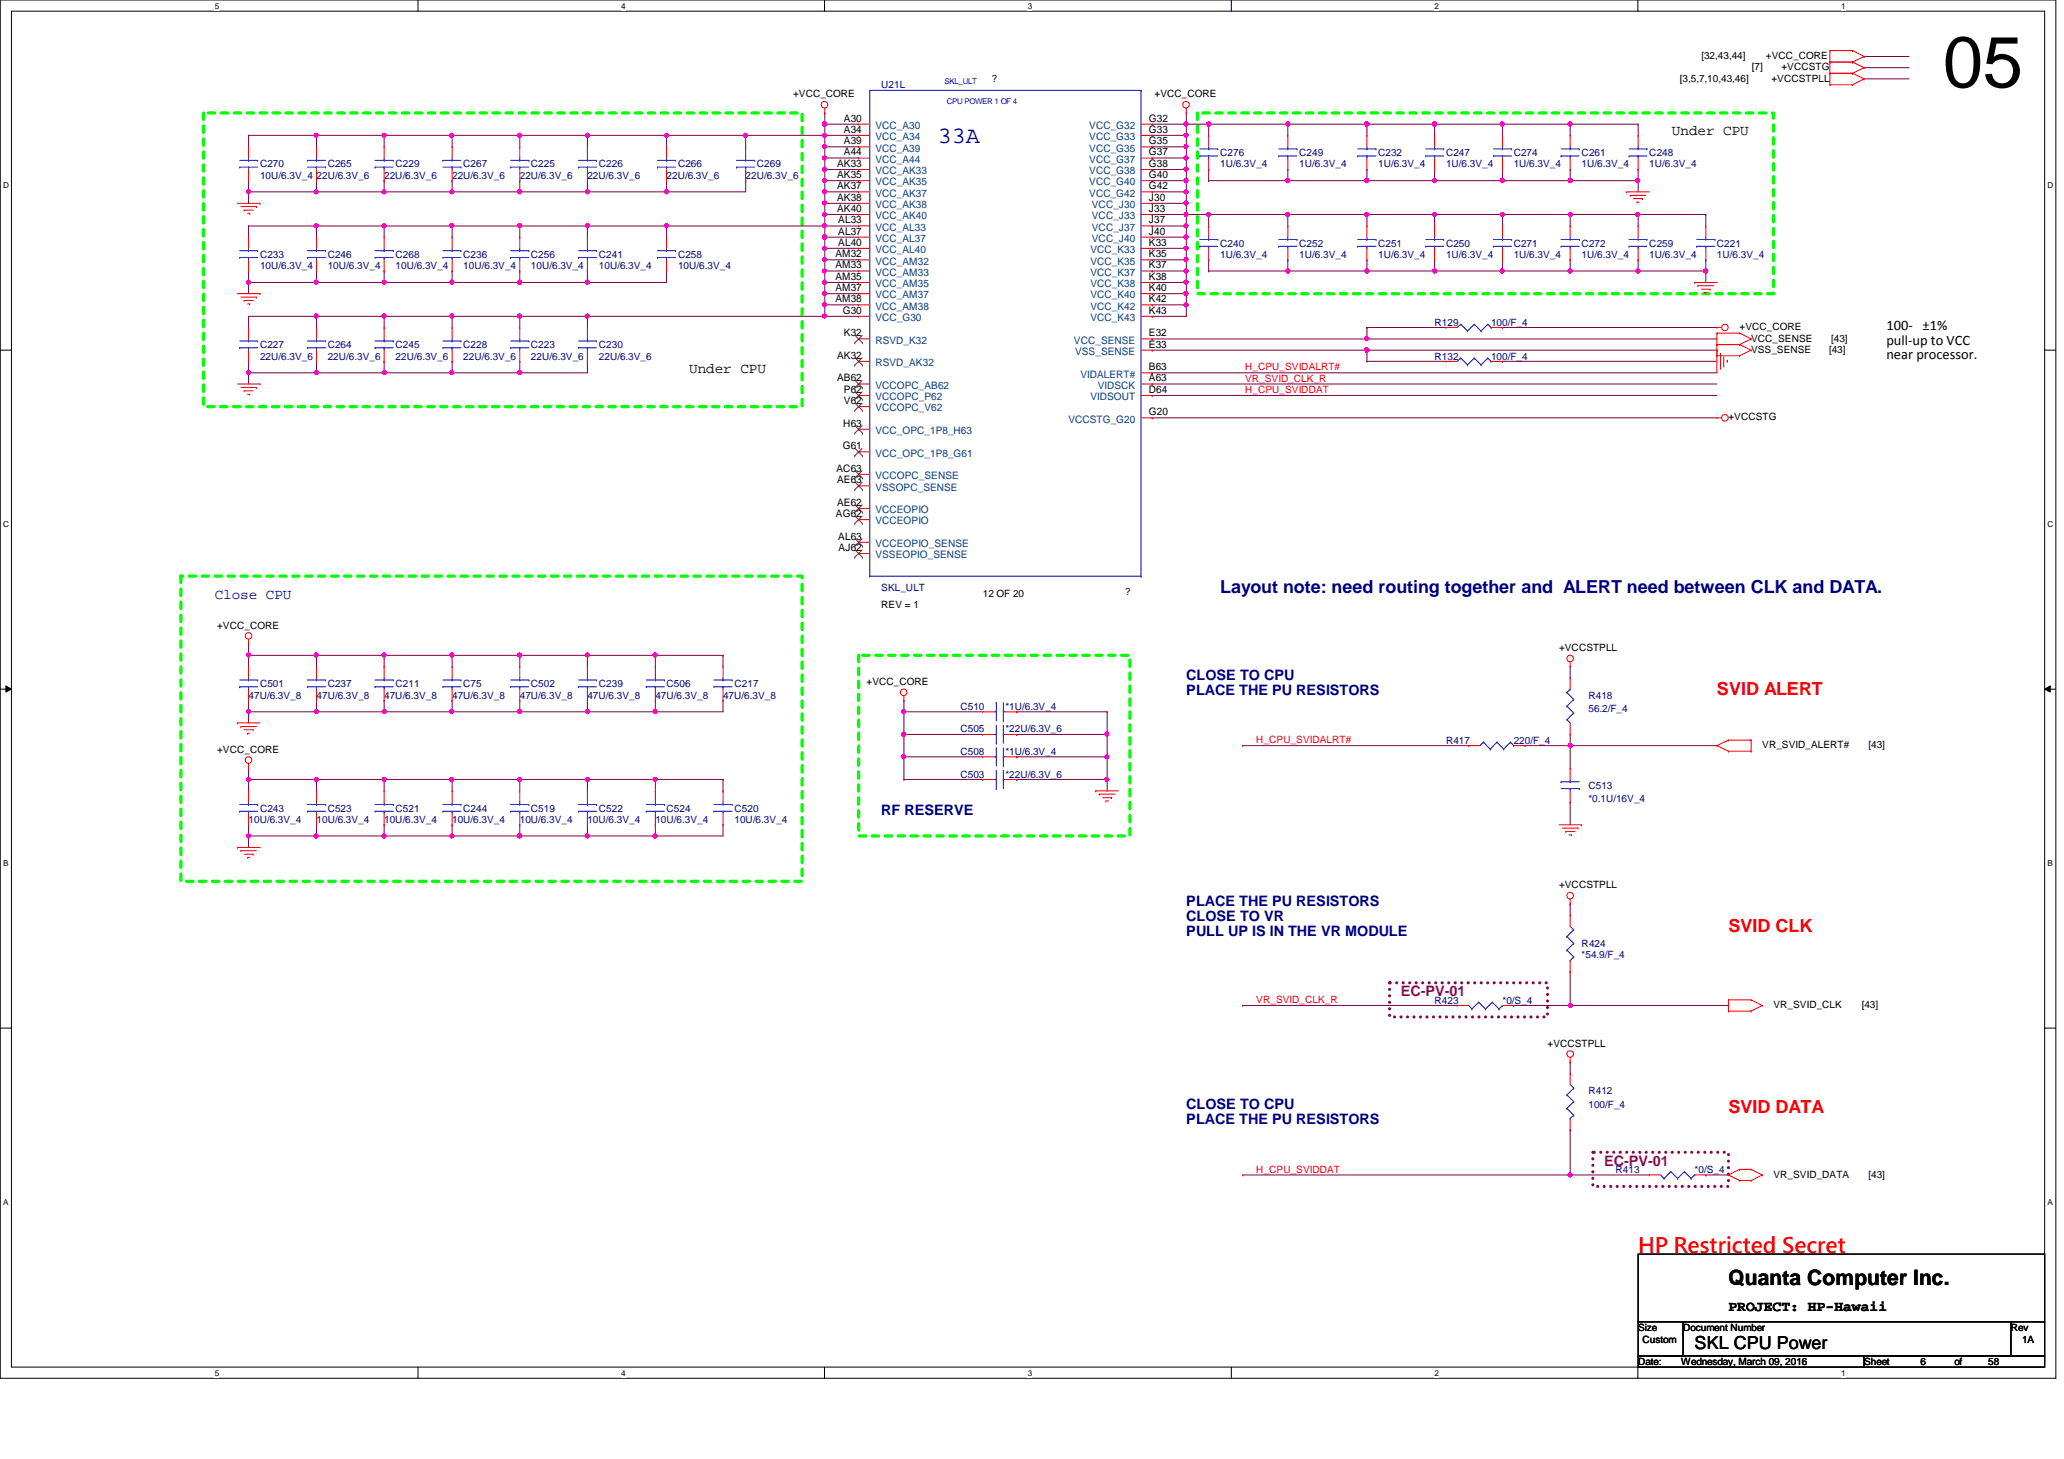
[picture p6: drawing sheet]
<svg xmlns="http://www.w3.org/2000/svg" width="297mm" height="210mm" viewBox="0 0 297 210" stroke-linecap="round" stroke-linejoin="round" font-family="sans-serif">
<defs><g id="words">
<text font-size="10.4" x="279.6" y="12.5">05</text>
<text font-size="3.4" fill="#000080" x="135" y="20.5">33A</text>
<text font-size="3" fill="#f00" x="235.8" y="180.2">HP Restricted Secret</text>
<text font-size="3" x="248.7" y="184.9">Quanta Computer Inc.</text>
<text font-size="2.6" fill="#000080" x="175.6" y="85.3">Layout note: need routing together and ALERT need between CLK and DATA.</text>
<g font-size="2.6" fill="#f00">
<text x="247.1" y="99.9">SVID ALERT</text>
<text x="248.7" y="134.1">SVID CLK</text>
<text x="248.7" y="160.1">SVID DATA</text>
</g>
<text font-size="2.6" x="243.9" y="194.1">SKL CPU Power</text>
<g font-size="2.1">
<text x="240.6" y="19.5">Under CPU</text>
<text x="271.5" y="47.5">100- ±1%</text>
<text x="99.2" y="53.6">Under CPU</text>
<text x="271.5" y="49.6">pull-up to VCC</text>
<text x="271.5" y="51.6">near processor.</text>
<text x="248.7" y="188.6">PROJECT: HP-Hawaii</text>
</g>
<g font-size="2.1" fill="#000080">
<text x="30.9" y="86.1">Close CPU</text>
<text x="170.7" y="97.8">CLOSE TO CPU</text>
<text x="170.7" y="99.9">PLACE THE PU RESISTORS</text>
<text x="126.8" y="117.3">RF RESERVE</text>
<text x="170.7" y="130.3">PLACE THE PU RESISTORS</text>
<text x="170.7" y="132.5">CLOSE TO VR</text>
<text x="170.7" y="134.6">PULL UP IS IN THE VR MODULE</text>
<text x="170.7" y="159.6">CLOSE TO CPU</text>
<text x="170.7" y="161.7">PLACE THE PU RESISTORS</text>
</g>
<g font-size="2.1" fill="#800080">
<text x="201.6" y="143.3">EC-PV-01</text>
<text x="230.8" y="167.7">EC-PV-01</text>
</g>
<g font-size="1.5">
<text x="121.5" y="17.5">A30</text>
<text x="165.4" y="17.5">G32</text>
<text x="121.5" y="19.1">A34</text>
<text x="121.5" y="20.7">A39</text>
<text x="121.5" y="22.4">A44</text>
<text x="165.4" y="19.1">G33</text>
<text x="165.4" y="20.7">G35</text>
<text x="165.4" y="22.4">G37</text>
<text x="120.5" y="24">AK33</text>
<text x="120.5" y="25.6">AK35</text>
<text x="120.5" y="27.2">AK37</text>
<text x="120.5" y="28.9">AK38</text>
<text x="165.4" y="24">G38</text>
<text x="165.4" y="25.6">G40</text>
<text x="165.4" y="27.2">G42</text>
<text x="165.4" y="28.9">J30</text>
<text x="120.5" y="30.5">AK40</text>
<text x="120.6" y="32.1">AL33</text>
<text x="120.6" y="33.7">AL37</text>
<text x="120.6" y="35.3">AL40</text>
<text x="165.4" y="30.5">J33</text>
<text x="165.4" y="32.1">J37</text>
<text x="165.4" y="33.7">J40</text>
<text x="165.4" y="35.3">K33</text>
<text x="120.2" y="37">AM32</text>
<text x="120.2" y="38.6">AM33</text>
<text x="120.2" y="40.3">AM35</text>
<text x="120.2" y="41.9">AM37</text>
<text x="165.4" y="37">K35</text>
<text x="165.4" y="38.6">K37</text>
<text x="165.4" y="40.3">K38</text>
<text x="165.4" y="41.9">K40</text>
<text x="120.2" y="43.5">AM38</text>
<text x="121.3" y="45.1">G30</text>
<text x="165.4" y="43.5">K42</text>
<text x="165.4" y="45.1">K43</text>
<text x="120.5" y="51.6">AK32</text>
<text x="121.5" y="48.4">K32</text>
<text x="165.4" y="48.4">E32</text>
<text x="165.4" y="53.3">B63</text>
<text x="165.4" y="50">E33</text>
<text x="120.5" y="54.9">AB62</text>
<text x="121.5" y="56.5">P62</text>
<text x="121.5" y="58.1">V62</text>
<text x="165.4" y="54.9">A63</text>
<text x="165.4" y="56.5">D64</text>
<text x="165.4" y="59.7">G20</text>
<text x="121.3" y="64.6">G61</text>
<text x="121.4" y="61.4">H63</text>
<text x="120.4" y="67.9">AC63</text>
<text x="120.5" y="69.5">AE63</text>
<text x="120.3" y="74.4">AG62</text>
<text x="120.5" y="72.8">AE62</text>
<text x="120.6" y="77.6">AL63</text>
<text x="120.7" y="79.2">AJ62</text>
</g>
<g font-size="1.5" fill="#004080">
<text x="126" y="18.5">VCC_A30</text>
<text x="126" y="20.2">VCC_A34</text>
<text x="126" y="21.8">VCC_A39</text>
<text x="126" y="23.4">VCC_A44</text>
<text x="156.8" y="18.5">VCC_G32</text>
<text x="156.8" y="20.2">VCC_G33</text>
<text x="156.8" y="21.8">VCC_G35</text>
<text x="156.8" y="23.4">VCC_G37</text>
<text x="126" y="25.1">VCC_AK33</text>
<text x="126" y="26.7">VCC_AK35</text>
<text x="126" y="28.3">VCC_AK37</text>
<text x="126" y="29.9">VCC_AK38</text>
<text x="156.8" y="25.1">VCC_G38</text>
<text x="156.8" y="26.7">VCC_G40</text>
<text x="156.8" y="28.3">VCC_G42</text>
<text x="157.1" y="29.9">VCC_J30</text>
<text x="126" y="31.5">VCC_AK40</text>
<text x="126" y="33.2">VCC_AL33</text>
<text x="126" y="34.8">VCC_AL37</text>
<text x="157.1" y="31.5">VCC_J33</text>
<text x="157.1" y="33.2">VCC_J37</text>
<text x="157.1" y="34.8">VCC_J40</text>
<text x="126" y="36.4">VCC_AL40</text>
<text x="126" y="38.1">VCC_AM32</text>
<text x="126" y="39.7">VCC_AM33</text>
<text x="126" y="41.3">VCC_AM35</text>
<text x="156.9" y="36.4">VCC_K33</text>
<text x="156.9" y="38.1">VCC_K35</text>
<text x="156.9" y="39.7">VCC_K37</text>
<text x="156.9" y="41.3">VCC_K38</text>
<text x="126" y="42.9">VCC_AM37</text>
<text x="126" y="44.5">VCC_AM38</text>
<text x="126" y="46.2">VCC_G30</text>
<text x="156.9" y="42.9">VCC_K40</text>
<text x="156.9" y="44.5">VCC_K42</text>
<text x="156.9" y="46.2">VCC_K43</text>
<text x="126" y="49.4">RSVD_K32</text>
<text x="126" y="52.7">RSVD_AK32</text>
<text x="154.6" y="49.4">VCC_SENSE</text>
<text x="154.7" y="51.1">VSS_SENSE</text>
<text x="126" y="55.9">VCCOPC_AB62</text>
<text x="126" y="57.6">VCCOPC_P62</text>
<text x="126" y="59.2">VCCOPC_V62</text>
<text x="155.5" y="54.3">VIDALERT#</text>
<text x="156.9" y="57.6">VIDSOUT</text>
<text x="158" y="55.9">VIDSCK</text>
<text x="126" y="62.4">VCC_OPC_1P8_H63</text>
<text x="126" y="65.7">VCC_OPC_1P8_G61</text>
<text x="153.8" y="60.8">VCCSTG_G20</text>
<text x="126" y="68.9">VCCOPC_SENSE</text>
<text x="126" y="70.6">VSSOPC_SENSE</text>
<text x="126" y="73.8">VCCEOPIO</text>
<text x="126" y="75.4">VCCEOPIO</text>
<text x="126" y="78.7">VCCEOPIO_SENSE</text>
<text x="126" y="80.3">VSSEOPIO_SENSE</text>
</g>
<g font-size="1.4">
<text x="142.7" y="11.7">?</text>
<text x="241.8" y="11.7">[3,5,7,10,43,46]</text>
<text x="244.9" y="8.5">[32,43,44]</text>
<text x="252.1" y="10.1">[7]</text>
<text x="254.1" y="8.5">+VCC_CORE</text>
<text x="254.9" y="11.7">+VCCSTPLL</text>
<text x="256.4" y="10.1">+VCCSTG</text>
<text x="114.1" y="14">+VCC_CORE</text>
<text x="166.2" y="14">+VCC_CORE</text>
<text x="250.4" y="47.5">+VCC_CORE</text>
<text x="252" y="49.1">VCC_SENSE</text>
<text x="252" y="50.8">VSS_SENSE</text>
<text x="263.2" y="50.8">[43]</text>
<text x="263.5" y="49.1">[43]</text>
<text x="248.7" y="60.5">+VCCSTG</text>
<text x="126.8" y="87.5">REV = 1</text>
<text x="141.4" y="85.9">12 OF 20</text>
<text x="161.9" y="85.6">?</text>
<text x="31.2" y="90.4">+VCC_CORE</text>
<text x="224.4" y="93.7">+VCCSTPLL</text>
<text x="124.7" y="98.6">+VCC_CORE</text>
<text x="253.6" y="107.7">VR_SVID_ALERT#</text>
<text x="268.9" y="107.7">[43]</text>
<text x="31.2" y="108.3">+VCC_CORE</text>
<text x="224.4" y="127.8">+VCCSTPLL</text>
<text x="255.2" y="145">VR_SVID_CLK</text>
<text x="267.9" y="145">[43]</text>
<text x="222.7" y="150.6">+VCCSTPLL</text>
<text x="255.2" y="169.4">VR_SVID_DATA</text>
<text x="268.9" y="169.4">[43]</text>
<text x="235.8" y="191.5">Size</text>
<text x="242.2" y="191.5">Document Number</text>
<text x="289.4" y="191.5">Rev</text>
<text x="235.8" y="196.4">Date:</text>
<text x="236.4" y="193.2">Custom</text>
<text x="241.9" y="196.4">Wednesday, March 09, 2016</text>
<text x="268.3" y="196.4">Sheet</text>
<text x="276.4" y="196.4">6</text>
<text x="281.3" y="196.4">of</text>
<text x="286.1" y="196.4">58</text>
<text x="291" y="193.2">1A</text>
</g>
<g font-size="1.4" fill="#000080">
<text x="126.8" y="12.7">U21L</text>
<text x="175.6" y="22.5">C276</text>
<text x="187" y="22.5">C249</text>
<text x="198.3" y="22.5">C232</text>
<text x="208.1" y="22.5">C247</text>
<text x="217.8" y="22.5">C274</text>
<text x="227.6" y="22.5">C261</text>
<text x="237.4" y="22.5">C248</text>
<text x="37.4" y="24.1">C270</text>
<text x="37.4" y="25.7">10U/6.3V_4</text>
<text x="45.5" y="25.7">22U/6.3V_6</text>
<text x="47.2" y="24.1">C265</text>
<text x="55.3" y="25.7">22U/6.3V_6</text>
<text x="56.9" y="24.1">C229</text>
<text x="65.1" y="25.7">22U/6.3V_6</text>
<text x="66.7" y="24.1">C267</text>
<text x="74.8" y="25.7">22U/6.3V_6</text>
<text x="76.4" y="24.1">C225</text>
<text x="84.5" y="25.7">22U/6.3V_6</text>
<text x="86.2" y="24.1">C226</text>
<text x="95.9" y="25.7">22U/6.3V_6</text>
<text x="97.6" y="24.1">C266</text>
<text x="107.3" y="25.7">22U/6.3V_6</text>
<text x="108.9" y="24.1">C269</text>
<text x="175.6" y="24.1">1U/6.3V_4</text>
<text x="187" y="24.1">1U/6.3V_4</text>
<text x="198.3" y="24.1">1U/6.3V_4</text>
<text x="208.1" y="24.1">1U/6.3V_4</text>
<text x="217.8" y="24.1">1U/6.3V_4</text>
<text x="227.6" y="24.1">1U/6.3V_4</text>
<text x="237.4" y="24.1">1U/6.3V_4</text>
<text x="175.6" y="35.5">C240</text>
<text x="187" y="35.5">C252</text>
<text x="198.3" y="35.5">C251</text>
<text x="208.1" y="35.5">C250</text>
<text x="217.8" y="35.5">C271</text>
<text x="227.6" y="35.5">C272</text>
<text x="237.4" y="35.5">C259</text>
<text x="247.1" y="35.5">C221</text>
<text x="37.4" y="37.1">C233</text>
<text x="37.4" y="38.7">10U/6.3V_4</text>
<text x="47.2" y="37.1">C246</text>
<text x="47.2" y="38.7">10U/6.3V_4</text>
<text x="56.9" y="37.1">C268</text>
<text x="56.9" y="38.7">10U/6.3V_4</text>
<text x="66.7" y="37.1">C236</text>
<text x="66.7" y="38.7">10U/6.3V_4</text>
<text x="76.4" y="37.1">C256</text>
<text x="76.4" y="38.7">10U/6.3V_4</text>
<text x="86.2" y="37.1">C241</text>
<text x="86.2" y="38.7">10U/6.3V_4</text>
<text x="97.6" y="37.1">C258</text>
<text x="97.6" y="38.7">10U/6.3V_4</text>
<text x="175.6" y="37.1">1U/6.3V_4</text>
<text x="187" y="37.1">1U/6.3V_4</text>
<text x="198.3" y="37.1">1U/6.3V_4</text>
<text x="208.1" y="37.1">1U/6.3V_4</text>
<text x="217.8" y="37.1">1U/6.3V_4</text>
<text x="227.6" y="37.1">1U/6.3V_4</text>
<text x="237.4" y="37.1">1U/6.3V_4</text>
<text x="247.1" y="37.1">1U/6.3V_4</text>
<text x="206.5" y="46.9">R129</text>
<text x="214.6" y="46.9">100/F_4</text>
<text x="37.4" y="50.1">C227</text>
<text x="37.4" y="51.7">22U/6.3V_6</text>
<text x="47.2" y="50.1">C264</text>
<text x="47.2" y="51.7">22U/6.3V_6</text>
<text x="56.9" y="50.1">C245</text>
<text x="56.9" y="51.7">22U/6.3V_6</text>
<text x="66.7" y="50.1">C228</text>
<text x="66.7" y="51.7">22U/6.3V_6</text>
<text x="76.4" y="50.1">C223</text>
<text x="76.4" y="51.7">22U/6.3V_6</text>
<text x="86.2" y="50.1">C230</text>
<text x="86.2" y="51.7">22U/6.3V_6</text>
<text x="206.5" y="51.7">R132</text>
<text x="214.6" y="51.7">100/F_4</text>
<text x="126.8" y="85">SKL_ULT</text>
<text x="35.8" y="100.5">47U/6.3V_8</text>
<text x="37.4" y="98.9">C501</text>
<text x="45.5" y="100.5">47U/6.3V_8</text>
<text x="47.2" y="98.9">C237</text>
<text x="55.3" y="100.5">47U/6.3V_8</text>
<text x="56.9" y="98.9">C211</text>
<text x="65.1" y="100.5">47U/6.3V_8</text>
<text x="66.7" y="98.9">C75</text>
<text x="74.8" y="100.5">47U/6.3V_8</text>
<text x="76.4" y="98.9">C502</text>
<text x="84.5" y="100.5">47U/6.3V_8</text>
<text x="86.2" y="98.9">C239</text>
<text x="94.3" y="100.5">47U/6.3V_8</text>
<text x="95.9" y="98.9">C506</text>
<text x="104.1" y="100.5">47U/6.3V_8</text>
<text x="105.7" y="98.9">C217</text>
<text x="228.6" y="100.5">R418</text>
<text x="138.2" y="105.4">C505</text>
<text x="138.2" y="102.1">C510</text>
<text x="144.7" y="105.4">*22U/6.3V_6</text>
<text x="144.7" y="102.1">*1U/6.3V_4</text>
<text x="208.1" y="107">R417</text>
<text x="217.8" y="107">220/F_4</text>
<text x="228.6" y="102.4">56.2/F_4</text>
<text x="138.2" y="108.6">C508</text>
<text x="138.2" y="111.9">C503</text>
<text x="144.7" y="108.6">*1U/6.3V_4</text>
<text x="144.7" y="111.9">*22U/6.3V_6</text>
<text x="228.6" y="113.5">C513</text>
<text x="35.8" y="118.4">10U/6.3V_4</text>
<text x="37.4" y="116.8">C243</text>
<text x="45.5" y="118.4">10U/6.3V_4</text>
<text x="47.2" y="116.8">C523</text>
<text x="55.3" y="118.4">10U/6.3V_4</text>
<text x="56.9" y="116.8">C521</text>
<text x="65.1" y="118.4">10U/6.3V_4</text>
<text x="66.7" y="116.8">C244</text>
<text x="74.8" y="118.4">10U/6.3V_4</text>
<text x="76.4" y="116.8">C519</text>
<text x="84.5" y="118.4">10U/6.3V_4</text>
<text x="86.2" y="116.8">C522</text>
<text x="94.3" y="118.4">10U/6.3V_4</text>
<text x="95.9" y="116.8">C524</text>
<text x="105.7" y="116.8">C520</text>
<text x="105.7" y="118.4">10U/6.3V_4</text>
<text x="228.6" y="115.4">*0.1U/16V_4</text>
<text x="227.6" y="136.3">R424</text>
<text x="227.6" y="137.9">*54.9/F_4</text>
<text x="206.5" y="144.4">R423</text>
<text x="216.2" y="144.4">*0/S_4</text>
<text x="228.6" y="157.4">R412</text>
<text x="228.6" y="159.3">100/F_4</text>
<text x="232.5" y="168.8">R413</text>
<text x="243.9" y="168.8">*0/S_4</text>
</g>
<g font-size="1.4" fill="#f00">
<text x="179.2" y="53.3">H_CPU_SVIDALRT#</text>
<text x="179.2" y="56.6">H_CPU_SVIDDAT</text>
<text x="179.2" y="54.9">VR_SVID_CLK_R</text>
<text x="180.8" y="106.9">H_CPU_SVIDALRT#</text>
<text x="180.8" y="144.3">VR_SVID_CLK_R</text>
<text x="180.8" y="168.7">H_CPU_SVIDDAT</text>
</g>
<g font-size="1.2">
<text x="30.9" y="1.2">5</text>
<text x="89.4" y="1.2">4</text>
<text x="147.9" y="1.2">3</text>
<text x="206.5" y="1.2">2</text>
<text x="265" y="1.2">1</text>
<text x=".5" y="27.1">D</text>
<text x="294.7" y="27.1">D</text>
<text x=".5" y="75.8">C</text>
<text x="294.7" y="75.8">C</text>
<text x=".5" y="124.6">B</text>
<text x="294.7" y="124.6">B</text>
<text x=".5" y="173.4">A</text>
<text x="294.7" y="173.4">A</text>
<text x="30.9" y="197.9">5</text>
<text x="89.4" y="197.9">4</text>
<text x="147.9" y="197.9">3</text>
<text x="206.5" y="197.9">2</text>
<text x="265" y="197.9">1</text>
</g>
<g font-size="1.1" fill="#00f">
<text x="135.9" y="12">SKL_ULT</text>
<text x="136.3" y="14.9">CPU POWER 1 OF 4</text>
</g>
</g></defs>
<path d="M0 0h295.9v198.3h-295.9zM1.6 1.6h292.7v195.1h-292.7z" fill="none" stroke="#000" stroke-width=".14"/>
<g fill="#fff">
<path d="M30.9 .2h.6v1.3h-.6z"/>
<path d="M30.9 196.8h.6v1.4h-.6z"/>
</g>
<path d="M60.2 0v1.6M60.2 196.7v1.6" fill="none" stroke="#000" stroke-width=".14"/>
<g fill="#fff">
<path d="M89.4 .2h.6v1.3h-.6z"/>
<path d="M89.4 196.8h.6v1.4h-.6z"/>
</g>
<path d="M118.7 0v1.6M118.7 196.7v1.6" fill="none" stroke="#000" stroke-width=".14"/>
<g fill="#fff">
<path d="M147.9 .2h.6v1.3h-.6z"/>
<path d="M147.9 196.8h.6v1.4h-.6z"/>
</g>
<path d="M177.2 0v1.6M177.2 196.7v1.6" fill="none" stroke="#000" stroke-width=".14"/>
<g fill="#fff">
<path d="M206.5 .2h.5v1.3h-.5z"/>
<path d="M206.5 196.8h.5v1.4h-.5z"/>
</g>
<path d="M235.7 0v1.6M235.7 196.7v1.6" fill="none" stroke="#000" stroke-width=".14"/>
<g fill="#fff">
<path d="M265 .2h.6v1.3h-.6z"/>
<path d="M265 196.8h.6v1.4h-.6z"/>
<path d="M.5 26h.8v1.3h-.8z"/>
<path d="M294.7 26h.8v1.3h-.8z"/>
<path d="M.5 74.8h.8v1.3h-.8z"/>
<path d="M294.7 74.8h.8v1.3h-.8z"/>
</g>
<path d="M0 50.4h1.6M294.3 50.4h1.6" fill="none" stroke="#000" stroke-width=".14"/>
<g fill="#fff">
<path d="M.5 123.5h.7v1.3h-.7z"/>
<path d="M294.7 123.5h.7v1.3h-.7z"/>
</g>
<path d="M0 99.1h1.6M.8 98.7l.8 .4-.8 .5zM294.3 99.1l.8-.4v.9zM294.3 99.1h1.6" fill="none" stroke="#000" stroke-width=".14"/>
<path d="M.8 98.7l.8 .4-.8 .5zM294.3 99.1l.8-.4v.9z" fill="#000"/>
<g fill="#fff">
<path d="M.5 172.3h.7v1.3h-.7z"/>
<path d="M294.7 172.3h.7v1.3h-.7z"/>
</g>
<path d="M0 147.9h1.6M294.3 147.9h1.6" fill="none" stroke="#000" stroke-width=".14"/>
<path d="M29.3 16.3h86.1v42.2h-86.1zM172.3 16.3h82.9v25.9h-82.9zM26 82.9h89.4v43.9h-89.4zM123.6 94.3h39v26h-39z" fill="none" stroke="#0f0" stroke-width=".47" stroke-dasharray=".9 .9"/>
<path d="M200 141.4h22.7v4.9h-22.7zM229.2 165.8h19.5v4.9h-19.5z" fill="none" stroke="#800080" stroke-width=".47" stroke-dasharray="0 .9"/>
<path d="M268.3 8.1h.1M268.3 9.7h.1M268.3 11.3h.1M268.3 8.1h6.4M268.3 9.7h6.4M268.3 11.3h6.4M216.2 39h.1M216.2 39h9.8" fill="none" stroke="#800040" stroke-width=".14"/>
<circle cx="226" cy="39" r=".3" fill="#f0f"/>
<circle cx="226" cy="39" r=".3" fill="none" stroke="#f0f" stroke-width=".14"/>
<circle cx="216.2" cy="39" r=".3" fill="#f0f"/>
<circle cx="216.2" cy="39" r=".3" fill="none" stroke="#f0f" stroke-width=".14"/>
<path d="M74.8 53.6h.1M74.8 53.6h9.7" fill="none" stroke="#800040" stroke-width=".14"/>
<circle cx="74.8" cy="53.6" r=".31" fill="#f0f"/>
<circle cx="74.8" cy="53.6" r=".31" fill="none" stroke="#f0f" stroke-width=".14"/>
<path d="M55.3 53.6h.1M55.3 53.6h9.8" fill="none" stroke="#800040" stroke-width=".14"/>
<circle cx="65" cy="53.6" r=".3" fill="#f0f"/>
<circle cx="65" cy="53.6" r=".3" fill="none" stroke="#f0f" stroke-width=".14"/>
<circle cx="55.3" cy="53.6" r=".3" fill="#f0f"/>
<circle cx="55.3" cy="53.6" r=".3" fill="none" stroke="#f0f" stroke-width=".14"/>
<path d="M55.3 40.6h.1M55.3 40.6h19.5M65.1 53.6h.1M65.1 40.6h.1M65.1 53.6h9.7" fill="none" stroke="#800040" stroke-width=".14"/>
<circle cx="65" cy="40.6" r=".3" fill="#f0f"/>
<circle cx="65" cy="40.6" r=".3" fill="none" stroke="#f0f" stroke-width=".14"/>
<circle cx="55.3" cy="40.6" r=".3" fill="#f0f"/>
<circle cx="55.3" cy="40.6" r=".3" fill="none" stroke="#f0f" stroke-width=".14"/>
<path d="M45.5 40.6h.1M45.5 40.6h9.8M74.8 40.6h.1M74.8 40.6h9.7" fill="none" stroke="#800040" stroke-width=".14"/>
<circle cx="84.5" cy="40.6" r=".3" fill="#f0f"/>
<circle cx="84.5" cy="40.6" r=".3" fill="none" stroke="#f0f" stroke-width=".14"/>
<circle cx="74.8" cy="40.6" r=".31" fill="#f0f"/>
<circle cx="74.8" cy="40.6" r=".31" fill="none" stroke="#f0f" stroke-width=".14"/>
<path d="M55.3 27.6h.1M55.3 27.6h29.2M65.1 27.6h.1M74.8 27.6h.1" fill="none" stroke="#800040" stroke-width=".14"/>
<circle cx="84.5" cy="27.6" r=".3" fill="#f0f"/>
<circle cx="84.5" cy="27.6" r=".3" fill="none" stroke="#f0f" stroke-width=".14"/>
<circle cx="74.8" cy="27.6" r=".31" fill="#f0f"/>
<circle cx="74.8" cy="27.6" r=".31" fill="none" stroke="#f0f" stroke-width=".14"/>
<path d="M35.8 27.6h.1M35.8 27.6h19.5M45.5 27.6h.1" fill="none" stroke="#800040" stroke-width=".14"/>
<circle cx="45.5" cy="27.6" r=".3" fill="#f0f"/>
<circle cx="45.5" cy="27.6" r=".3" fill="none" stroke="#f0f" stroke-width=".14"/>
<circle cx="35.8" cy="27.6" r=".3" fill="#f0f"/>
<circle cx="35.8" cy="27.6" r=".3" fill="none" stroke="#f0f" stroke-width=".14"/>
<path d="M35.8 19.5h.1M35.8 19.5h9.7M35.8 27.6h.1M35.8 27.6v1.7" fill="none" stroke="#800040" stroke-width=".14"/>
<circle cx="45.5" cy="19.5" r=".3" fill="#f0f"/>
<circle cx="45.5" cy="19.5" r=".3" fill="none" stroke="#f0f" stroke-width=".14"/>
<path d="M65.1 32.5h.1M65.1 39h.1M65.1 32.5v1.6M65.1 39v1.6M65.1 32.5h9.7M185.3 26h11.4M196.7 26h.1" fill="none" stroke="#800040" stroke-width=".14"/>
<circle cx="185.3" cy="26" r=".31" fill="#f0f"/>
<circle cx="185.3" cy="26" r=".31" fill="none" stroke="#f0f" stroke-width=".14"/>
<circle cx="196.7" cy="26" r=".32" fill="#f0f"/>
<circle cx="196.7" cy="26" r=".32" fill="none" stroke="#f0f" stroke-width=".14"/>
<path d="M196.7 26h9.8M206.5 26h.1" fill="none" stroke="#800040" stroke-width=".14"/>
<circle cx="206.4" cy="26" r=".31" fill="#f0f"/>
<circle cx="206.4" cy="26" r=".31" fill="none" stroke="#f0f" stroke-width=".14"/>
<path d="M185.3 39h.1M185.3 39h21.2M196.7 39h.1" fill="none" stroke="#800040" stroke-width=".14"/>
<circle cx="196.7" cy="39" r=".31" fill="#f0f"/>
<circle cx="196.7" cy="39" r=".31" fill="none" stroke="#f0f" stroke-width=".14"/>
<circle cx="185.3" cy="39" r=".3" fill="#f0f"/>
<circle cx="185.3" cy="39" r=".3" fill="none" stroke="#f0f" stroke-width=".14"/>
<path d="M74.8 45.5h.1M74.8 45.5h9.7M84.5 45.5h.1M84.5 45.5v1.6" fill="none" stroke="#800040" stroke-width=".14"/>
<circle cx="84.5" cy="45.5" r=".3" fill="#f0f"/>
<circle cx="84.5" cy="45.5" r=".3" fill="none" stroke="#f0f" stroke-width=".14"/>
<circle cx="74.8" cy="45.5" r=".31" fill="#f0f"/>
<circle cx="74.8" cy="45.5" r=".31" fill="none" stroke="#f0f" stroke-width=".14"/>
<path d="M35.8 19.5h.1M35.8 19.5v1.6M118.7 39h.1M118.7 24.4h.1M118.7 24.4v1.6M118.7 39v1.6" fill="none" stroke="#800040" stroke-width=".14"/>
<circle cx="118.7" cy="24.3" r=".3" fill="#f0f"/>
<circle cx="118.7" cy="24.3" r=".3" fill="none" stroke="#f0f" stroke-width=".14"/>
<path d="M118.7 40.6h.1M118.7 40.6v1.6" fill="none" stroke="#800040" stroke-width=".14"/>
<circle cx="118.7" cy="40.6" r=".3" fill="#f0f"/>
<circle cx="118.7" cy="40.6" r=".3" fill="none" stroke="#f0f" stroke-width=".14"/>
<g fill="none" stroke="#800040" stroke-width=".14">
<path d="M118.7 19.5h.1M118.7 16.3h.1M118.7 16.3v1.6M118.7 19.5v1.6M35.8 32.5h.1M35.8 32.5h19.5M45.5 39h.1M45.5 32.5h.1M45.5 39v1.6M55.3 39h.1M55.3 39v1.6M118.7 22.7h.1"/>
<path d="M118.7 22.7v1.7"/>
</g>
<circle cx="45.5" cy="32.5" r=".3" fill="#f0f"/>
<circle cx="45.5" cy="32.5" r=".3" fill="none" stroke="#f0f" stroke-width=".14"/>
<path d="M35.8 40.6h.1M35.8 40.6h9.7" fill="none" stroke="#800040" stroke-width=".14"/>
<circle cx="45.5" cy="40.6" r=".3" fill="#f0f"/>
<circle cx="45.5" cy="40.6" r=".3" fill="none" stroke="#f0f" stroke-width=".14"/>
<circle cx="35.8" cy="40.6" r=".3" fill="#f0f"/>
<circle cx="35.8" cy="40.6" r=".3" fill="none" stroke="#f0f" stroke-width=".14"/>
<path d="M55.3 32.5h.1M55.3 32.5h9.8" fill="none" stroke="#800040" stroke-width=".14"/>
<circle cx="65" cy="32.5" r=".3" fill="#f0f"/>
<circle cx="65" cy="32.5" r=".3" fill="none" stroke="#f0f" stroke-width=".14"/>
<circle cx="55.3" cy="32.5" r=".3" fill="#f0f"/>
<circle cx="55.3" cy="32.5" r=".3" fill="none" stroke="#f0f" stroke-width=".14"/>
<path d="M216.2 17.9h.1M216.2 17.9h9.8M35.8 39h.1M35.8 32.5h.1M35.8 32.5v1.6M35.8 39v1.6M45.5 32.5h.1M45.5 32.5v1.6M55.3 32.5h.1M55.3 32.5v1.6" fill="none" stroke="#800040" stroke-width=".14"/>
<circle cx="226" cy="17.8" r=".31" fill="#f0f"/>
<circle cx="226" cy="17.8" r=".31" fill="none" stroke="#f0f" stroke-width=".14"/>
<circle cx="216.2" cy="17.8" r=".31" fill="#f0f"/>
<circle cx="216.2" cy="17.8" r=".31" fill="none" stroke="#f0f" stroke-width=".14"/>
<g fill="none" stroke="#800040" stroke-width=".14">
<path d="M226 17.9h.1M226 17.9v1.6M226 17.9h9.8M235.8 17.9h.1M235.8 17.9v1.6M216.2 30.9h.1M216.2 30.9h9.8M226 26h.1M226 24.4h.1M226 30.9h.1M226 37.4h.1M226 39h.1"/>
<path d="M226 24.4v1.6M226 30.9v1.6M226 37.4v1.6M226 39h9.8M235.8 24.4h.1M235.8 24.4v1.6h-9.8"/>
</g>
<circle cx="226" cy="30.9" r=".3" fill="#f0f"/>
<circle cx="226" cy="30.9" r=".3" fill="none" stroke="#f0f" stroke-width=".14"/>
<circle cx="216.2" cy="30.9" r=".3" fill="#f0f"/>
<circle cx="216.2" cy="30.9" r=".3" fill="none" stroke="#f0f" stroke-width=".14"/>
<path d="M226 30.9h.1M226 30.9h9.8M235.8 30.9h.1M235.8 37.4h.1M235.8 39h.1M235.8 30.9v1.6M235.8 37.4v1.6M235.8 39h9.7M245.5 30.9h.1M245.5 30.9v1.6" fill="none" stroke="#800040" stroke-width=".14"/>
<circle cx="235.7" cy="39" r=".3" fill="#f0f"/>
<circle cx="235.7" cy="39" r=".3" fill="none" stroke="#f0f" stroke-width=".14"/>
<path d="M245.5 37.4h.1M245.5 37.4v1.6" fill="none" stroke="#800040" stroke-width=".14"/>
<circle cx="245.5" cy="39" r=".31" fill="#f0f"/>
<circle cx="245.5" cy="39" r=".31" fill="none" stroke="#f0f" stroke-width=".14"/>
<path d="M235.8 30.9h.1M235.8 30.9h9.7" fill="none" stroke="#800040" stroke-width=".14"/>
<circle cx="235.7" cy="30.9" r=".3" fill="#f0f"/>
<circle cx="235.7" cy="30.9" r=".3" fill="none" stroke="#f0f" stroke-width=".14"/>
<path d="M206.5 30.9h.1M206.5 37.4h.1M206.5 30.9v1.6M206.5 37.4v1.6" fill="none" stroke="#800040" stroke-width=".14"/>
<circle cx="206.5" cy="39" r=".3" fill="#f0f"/>
<circle cx="206.5" cy="39" r=".3" fill="none" stroke="#f0f" stroke-width=".14"/>
<path d="M165.8 17.9h.1M165.8 17.9h4.9" fill="none" stroke="#800040" stroke-width=".14"/>
<circle cx="170.7" cy="17.8" r=".31" fill="#f0f"/>
<circle cx="170.7" cy="17.8" r=".31" fill="none" stroke="#f0f" stroke-width=".14"/>
<path d="M165.8 19.5h.1M165.8 19.5h4.9" fill="none" stroke="#800040" stroke-width=".14"/>
<circle cx="170.7" cy="19.5" r=".3" fill="#f0f"/>
<circle cx="170.7" cy="19.5" r=".3" fill="none" stroke="#f0f" stroke-width=".14"/>
<path d="M170.7 19.5h.1M170.7 19.5v1.6h-4.9M165.8 21.1h.1" fill="none" stroke="#800040" stroke-width=".14"/>
<circle cx="170.7" cy="21.1" r=".3" fill="#f0f"/>
<circle cx="170.7" cy="21.1" r=".3" fill="none" stroke="#f0f" stroke-width=".14"/>
<path d="M165.8 22.7h.1M170.7 21.1h.1M170.7 21.1v1.6h-4.9" fill="none" stroke="#800040" stroke-width=".14"/>
<circle cx="170.7" cy="22.7" r=".3" fill="#f0f"/>
<circle cx="170.7" cy="22.7" r=".3" fill="none" stroke="#f0f" stroke-width=".14"/>
<path d="M165.8 24.4h.1M170.7 22.7h.1M170.7 22.7v1.7h-4.9" fill="none" stroke="#800040" stroke-width=".14"/>
<circle cx="170.7" cy="24.3" r=".3" fill="#f0f"/>
<circle cx="170.7" cy="24.3" r=".3" fill="none" stroke="#f0f" stroke-width=".14"/>
<path d="M165.8 26h.1M165.8 26h4.9M170.7 24.4h.1M170.7 26h.1M170.7 24.4v3.2" fill="none" stroke="#800040" stroke-width=".14"/>
<circle cx="170.7" cy="27.6" r=".3" fill="#f0f"/>
<circle cx="170.7" cy="27.6" r=".3" fill="none" stroke="#f0f" stroke-width=".14"/>
<circle cx="170.7" cy="26" r=".31" fill="#f0f"/>
<circle cx="170.7" cy="26" r=".31" fill="none" stroke="#f0f" stroke-width=".14"/>
<path d="M165.8 27.6h.1M165.8 29.3h.1M165.8 27.6h4.9M170.7 27.6h.1M170.7 27.6v1.7h-4.9" fill="none" stroke="#800040" stroke-width=".14"/>
<circle cx="170.7" cy="29.2" r=".3" fill="#f0f"/>
<circle cx="170.7" cy="29.2" r=".3" fill="none" stroke="#f0f" stroke-width=".14"/>
<path d="M165.8 30.9h.1M170.7 29.3h.1M170.7 29.3v1.6h-4.9" fill="none" stroke="#800040" stroke-width=".14"/>
<circle cx="170.7" cy="30.9" r=".3" fill="#f0f"/>
<circle cx="170.7" cy="30.9" r=".3" fill="none" stroke="#f0f" stroke-width=".14"/>
<path d="M165.8 32.5h.1M165.8 32.5h4.9" fill="none" stroke="#800040" stroke-width=".14"/>
<circle cx="170.7" cy="32.5" r=".3" fill="#f0f"/>
<circle cx="170.7" cy="32.5" r=".3" fill="none" stroke="#f0f" stroke-width=".14"/>
<path d="M165.8 34.1h.1M165.8 34.1h4.9" fill="none" stroke="#800040" stroke-width=".14"/>
<circle cx="170.7" cy="34.1" r=".31" fill="#f0f"/>
<circle cx="170.7" cy="34.1" r=".31" fill="none" stroke="#f0f" stroke-width=".14"/>
<path d="M165.8 35.7h.1M170.7 34.1h.1M170.7 34.1v1.6h-4.9" fill="none" stroke="#800040" stroke-width=".14"/>
<circle cx="170.7" cy="35.7" r=".3" fill="#f0f"/>
<circle cx="170.7" cy="35.7" r=".3" fill="none" stroke="#f0f" stroke-width=".14"/>
<path d="M165.8 37.4h.1M170.7 35.7h.1M170.7 35.7v1.7h-4.9" fill="none" stroke="#800040" stroke-width=".14"/>
<circle cx="170.7" cy="37.3" r=".3" fill="#f0f"/>
<circle cx="170.7" cy="37.3" r=".3" fill="none" stroke="#f0f" stroke-width=".14"/>
<path d="M165.8 39h.1M165.8 39h4.9M165.8 40.6h.1M165.8 40.6h4.9" fill="none" stroke="#800040" stroke-width=".14"/>
<circle cx="170.7" cy="40.6" r=".3" fill="#f0f"/>
<circle cx="170.7" cy="40.6" r=".3" fill="none" stroke="#f0f" stroke-width=".14"/>
<path d="M165.8 42.2h.1M170.7 40.6h.1M170.7 40.6v1.6h-4.9" fill="none" stroke="#800040" stroke-width=".14"/>
<circle cx="170.7" cy="42.2" r=".31" fill="#f0f"/>
<circle cx="170.7" cy="42.2" r=".31" fill="none" stroke="#f0f" stroke-width=".14"/>
<path d="M165.8 43.9h.1M170.7 42.2h.1M170.7 42.2v1.7h-4.9" fill="none" stroke="#800040" stroke-width=".14"/>
<circle cx="170.7" cy="43.9" r=".3" fill="#f0f"/>
<circle cx="170.7" cy="43.9" r=".3" fill="none" stroke="#f0f" stroke-width=".14"/>
<g fill="none" stroke="#800040" stroke-width=".14">
<path d="M173.9 24.4h.1M173.9 37.4h.1M173.9 30.9h.1M173.9 24.4v1.6M173.9 30.9v1.6M173.9 37.4v1.6M185.3 30.9h.1M185.3 24.4h.1M185.3 37.4h.1M185.3 24.4v1.6M185.3 30.9v1.6M185.3 37.4v1.6"/>
<path d="M165.8 45.5h.1M170.7 43.9h.1M170.7 43.9v1.6h-4.9"/>
</g>
<circle cx="173.9" cy="30.9" r=".3" fill="#f0f"/>
<circle cx="173.9" cy="30.9" r=".3" fill="none" stroke="#f0f" stroke-width=".14"/>
<path d="M185.3 17.9h.1M185.3 17.9v1.6M196.7 17.9h.1M196.7 17.9v1.6M235.8 26h.1M235.8 26v1.6" fill="none" stroke="#800040" stroke-width=".14"/>
<circle cx="235.7" cy="26" r=".31" fill="#f0f"/>
<circle cx="235.7" cy="26" r=".31" fill="none" stroke="#f0f" stroke-width=".14"/>
<path d="M173.9 17.9h.1M173.9 17.9h11.4M173.9 26h.1M173.9 30.9h.1M173.9 26h11.4M173.9 30.9h11.4" fill="none" stroke="#800040" stroke-width=".14"/>
<circle cx="173.9" cy="17.8" r=".31" fill="#f0f"/>
<circle cx="173.9" cy="17.8" r=".31" fill="none" stroke="#f0f" stroke-width=".14"/>
<path d="M185.3 17.9h.1M185.3 17.9h11.4" fill="none" stroke="#800040" stroke-width=".14"/>
<circle cx="196.7" cy="17.8" r=".32" fill="#f0f"/>
<circle cx="196.7" cy="17.8" r=".32" fill="none" stroke="#f0f" stroke-width=".14"/>
<circle cx="185.3" cy="17.8" r=".31" fill="#f0f"/>
<circle cx="185.3" cy="17.8" r=".31" fill="none" stroke="#f0f" stroke-width=".14"/>
<path d="M173.9 17.9h.1M173.9 17.9v1.6M185.3 30.9h.1M185.3 30.9h11.4M196.7 30.9h.1M196.7 30.9v1.6M245.5 39h.1M245.5 39v1.6" fill="none" stroke="#800040" stroke-width=".14"/>
<circle cx="196.7" cy="30.9" r=".31" fill="#f0f"/>
<circle cx="196.7" cy="30.9" r=".31" fill="none" stroke="#f0f" stroke-width=".14"/>
<circle cx="185.3" cy="30.9" r=".3" fill="#f0f"/>
<circle cx="185.3" cy="30.9" r=".3" fill="none" stroke="#f0f" stroke-width=".14"/>
<path d="M170.7 17.9h.1M170.7 17.9h3.2M196.7 17.9h.1M196.7 17.9h9.8M170.7 30.9h.1M170.7 30.9h3.2M173.9 39h.1M173.9 39h11.4M196.7 37.4h.1M196.7 24.4h.1M196.7 24.4v1.6M196.7 37.4v1.6" fill="none" stroke="#800040" stroke-width=".14"/>
<circle cx="206.4" cy="17.8" r=".31" fill="#f0f"/>
<circle cx="206.4" cy="17.8" r=".31" fill="none" stroke="#f0f" stroke-width=".14"/>
<g fill="none" stroke="#800040" stroke-width=".14">
<path d="M206.5 17.9h.1M206.5 17.9v1.6M206.5 24.4h.1M206.5 30.9h.1M206.5 24.4v1.6M206.5 30.9h9.7M35.8 53.6h.1M35.8 53.6v1.6M45.5 52h.1M45.5 52v1.6h-9.7M55.3 52h.1M55.3 52v1.6"/>
<path d="M65.1 52h.1M65.1 52v1.6M74.8 52h.1M74.8 52v1.6M84.5 52h.1M84.5 52v1.6"/>
</g>
<circle cx="45.5" cy="53.6" r=".3" fill="#f0f"/>
<circle cx="45.5" cy="53.6" r=".3" fill="none" stroke="#f0f" stroke-width=".14"/>
<circle cx="35.8" cy="53.6" r=".3" fill="#f0f"/>
<circle cx="35.8" cy="53.6" r=".3" fill="none" stroke="#f0f" stroke-width=".14"/>
<path d="M35.8 26h.1M35.8 26v1.6M65.1 26h.1M65.1 26v1.6M35.8 52h.1M35.8 52v1.6" fill="none" stroke="#800040" stroke-width=".14"/>
<circle cx="65" cy="27.6" r=".3" fill="#f0f"/>
<circle cx="65" cy="27.6" r=".3" fill="none" stroke="#f0f" stroke-width=".14"/>
<path d="M65.1 19.5h.1M65.1 19.5v1.6M65.1 19.5h9.7M165.8 48.8h.1M165.8 48.8h81.3M196.7 50.4h.1M196.7 48.8h.1M196.7 50.4h50.4" fill="none" stroke="#800040" stroke-width=".14"/>
<circle cx="196.7" cy="48.7" r=".31" fill="#f0f"/>
<circle cx="196.7" cy="48.7" r=".31" fill="none" stroke="#f0f" stroke-width=".14"/>
<path d="M196.7 47.1h.1M196.7 50.4h.1M196.7 47.1h11.4M196.7 47.1v1.7M196.7 50.4v1.6" fill="none" stroke="#800040" stroke-width=".14"/>
<circle cx="196.7" cy="50.4" r=".32" fill="#f0f"/>
<circle cx="196.7" cy="50.4" r=".32" fill="none" stroke="#f0f" stroke-width=".14"/>
<path d="M165.8 50.4h.1M165.8 50.4h30.9M196.7 52h.1M196.7 52h11.4M216.2 52h.1M216.2 52h30.9M74.8 112.1h.1M74.8 112.1h9.7M84.5 112.1h.1M84.5 112.1v1.7" fill="none" stroke="#800040" stroke-width=".14"/>
<circle cx="84.5" cy="112.1" r=".3" fill="#f0f"/>
<circle cx="84.5" cy="112.1" r=".3" fill="none" stroke="#f0f" stroke-width=".14"/>
<circle cx="74.8" cy="112.1" r=".31" fill="#f0f"/>
<circle cx="74.8" cy="112.1" r=".31" fill="none" stroke="#f0f" stroke-width=".14"/>
<path d="M35.8 120.3h.1M35.8 120.3h9.7" fill="none" stroke="#800040" stroke-width=".14"/>
<circle cx="45.5" cy="120.3" r=".3" fill="#f0f"/>
<circle cx="45.5" cy="120.3" r=".3" fill="none" stroke="#f0f" stroke-width=".14"/>
<circle cx="35.8" cy="120.3" r=".3" fill="#f0f"/>
<circle cx="35.8" cy="120.3" r=".3" fill="none" stroke="#f0f" stroke-width=".14"/>
<path d="M65.1 120.3h.1M65.1 120.3h19.4M74.8 120.3h.1" fill="none" stroke="#800040" stroke-width=".14"/>
<circle cx="84.5" cy="120.3" r=".3" fill="#f0f"/>
<circle cx="84.5" cy="120.3" r=".3" fill="none" stroke="#f0f" stroke-width=".14"/>
<circle cx="74.8" cy="120.3" r=".31" fill="#f0f"/>
<circle cx="74.8" cy="120.3" r=".31" fill="none" stroke="#f0f" stroke-width=".14"/>
<path d="M84.5 120.3h.1M84.5 120.3h9.8" fill="none" stroke="#800040" stroke-width=".14"/>
<circle cx="94.3" cy="120.3" r=".3" fill="#f0f"/>
<circle cx="94.3" cy="120.3" r=".3" fill="none" stroke="#f0f" stroke-width=".14"/>
<path d="M35.8 112.1h.1M35.8 112.1h9.7M45.5 112.1h.1M45.5 112.1v1.7" fill="none" stroke="#800040" stroke-width=".14"/>
<circle cx="45.5" cy="112.1" r=".3" fill="#f0f"/>
<circle cx="45.5" cy="112.1" r=".3" fill="none" stroke="#f0f" stroke-width=".14"/>
<circle cx="35.8" cy="112.1" r=".3" fill="#f0f"/>
<circle cx="35.8" cy="112.1" r=".3" fill="none" stroke="#f0f" stroke-width=".14"/>
<path d="M45.5 118.7h.1M45.5 118.7v1.6M84.5 118.7h.1M84.5 118.7v1.6M94.3 112.1h.1M94.3 112.1v1.7" fill="none" stroke="#800040" stroke-width=".14"/>
<circle cx="94.3" cy="112.1" r=".3" fill="#f0f"/>
<circle cx="94.3" cy="112.1" r=".3" fill="none" stroke="#f0f" stroke-width=".14"/>
<path d="M55.3 112.1h.1M55.3 112.1v1.7M84.5 112.1h.1M84.5 112.1h9.8M35.8 120.3h.1M35.8 120.3v1.6" fill="none" stroke="#800040" stroke-width=".14"/>
<circle cx="55.3" cy="112.1" r=".3" fill="#f0f"/>
<circle cx="55.3" cy="112.1" r=".3" fill="none" stroke="#f0f" stroke-width=".14"/>
<g fill="none" stroke="#800040" stroke-width=".14">
<path d="M35.8 118.7h.1M35.8 110.5h.1M35.8 110.5v1.6M35.8 118.7v1.6M45.5 112.1h.1M45.5 112.1h9.8M65.1 112.1h.1M65.1 112.1v1.7M74.8 118.7h.1M74.8 118.7v1.6M94.3 112.1h.1M94.3 112.1h9.8"/>
<path d="M104.1 112.1h.1M104.1 112.1v1.7"/>
</g>
<circle cx="65" cy="112.1" r=".3" fill="#f0f"/>
<circle cx="65" cy="112.1" r=".3" fill="none" stroke="#f0f" stroke-width=".14"/>
<path d="M55.3 112.1h.1M55.3 112.1h9.8M65.1 118.7h.1M65.1 118.7v1.6M74.8 102.4h.1M74.8 102.4h9.7M94.3 120.3h.1M94.3 120.3h9.8" fill="none" stroke="#800040" stroke-width=".14"/>
<circle cx="84.5" cy="102.4" r=".3" fill="#f0f"/>
<circle cx="84.5" cy="102.4" r=".3" fill="none" stroke="#f0f" stroke-width=".14"/>
<circle cx="74.8" cy="102.4" r=".31" fill="#f0f"/>
<circle cx="74.8" cy="102.4" r=".31" fill="none" stroke="#f0f" stroke-width=".14"/>
<path d="M84.5 102.4h.1M84.5 102.4h9.8" fill="none" stroke="#800040" stroke-width=".14"/>
<circle cx="94.3" cy="102.4" r=".3" fill="#f0f"/>
<circle cx="94.3" cy="102.4" r=".3" fill="none" stroke="#f0f" stroke-width=".14"/>
<path d="M35.8 102.4h19.5M45.5 102.4h.1M55.3 102.4h.1" fill="none" stroke="#800040" stroke-width=".14"/>
<circle cx="35.8" cy="102.4" r=".3" fill="#f0f"/>
<circle cx="35.8" cy="102.4" r=".3" fill="none" stroke="#f0f" stroke-width=".14"/>
<circle cx="45.5" cy="102.4" r=".3" fill="#f0f"/>
<circle cx="45.5" cy="102.4" r=".3" fill="none" stroke="#f0f" stroke-width=".14"/>
<path d="M45.5 53.6h.1M45.5 53.6h9.8M65.1 94.3h.1M65.1 94.3h19.4M74.8 94.3h.1M74.8 94.3v1.6M55.3 100.8h.1M55.3 100.8v1.6M94.3 100.8h.1M94.3 100.8v1.6" fill="none" stroke="#800040" stroke-width=".14"/>
<circle cx="84.5" cy="94.2" r=".3" fill="#f0f"/>
<circle cx="84.5" cy="94.2" r=".3" fill="none" stroke="#f0f" stroke-width=".14"/>
<circle cx="74.8" cy="94.2" r=".31" fill="#f0f"/>
<circle cx="74.8" cy="94.2" r=".31" fill="none" stroke="#f0f" stroke-width=".14"/>
<path d="M35.8 94.3h.1M35.8 94.3h9.7M45.5 94.3h.1M45.5 94.3v1.6M45.5 100.8h.1M45.5 100.8v1.6" fill="none" stroke="#800040" stroke-width=".14"/>
<circle cx="45.5" cy="94.2" r=".3" fill="#f0f"/>
<circle cx="45.5" cy="94.2" r=".3" fill="none" stroke="#f0f" stroke-width=".14"/>
<circle cx="35.8" cy="94.2" r=".3" fill="#f0f"/>
<circle cx="35.8" cy="94.2" r=".3" fill="none" stroke="#f0f" stroke-width=".14"/>
<path d="M84.5 94.3h.1M84.5 94.3h9.8M84.5 100.8h.1M84.5 100.8v1.6" fill="none" stroke="#800040" stroke-width=".14"/>
<circle cx="94.3" cy="94.2" r=".3" fill="#f0f"/>
<circle cx="94.3" cy="94.2" r=".3" fill="none" stroke="#f0f" stroke-width=".14"/>
<path d="M196.7 30.9h.1M196.7 30.9h9.8" fill="none" stroke="#800040" stroke-width=".14"/>
<circle cx="206.5" cy="30.9" r=".3" fill="#f0f"/>
<circle cx="206.5" cy="30.9" r=".3" fill="none" stroke="#f0f" stroke-width=".14"/>
<path d="M84.5 45.5h.1M84.5 45.5h34.2" fill="none" stroke="#800040" stroke-width=".14"/>
<circle cx="118.7" cy="45.5" r=".3" fill="#f0f"/>
<circle cx="118.7" cy="45.5" r=".3" fill="none" stroke="#f0f" stroke-width=".14"/>
<path d="M216.2 26h.1M216.2 26h9.8" fill="none" stroke="#800040" stroke-width=".14"/>
<circle cx="226" cy="26" r=".31" fill="#f0f"/>
<circle cx="226" cy="26" r=".31" fill="none" stroke="#f0f" stroke-width=".14"/>
<circle cx="216.2" cy="26" r=".31" fill="#f0f"/>
<circle cx="216.2" cy="26" r=".31" fill="none" stroke="#f0f" stroke-width=".14"/>
<g fill="none" stroke="#800040" stroke-width=".14">
<path d="M45.5 94.3h.1M45.5 94.3h19.6M55.3 94.3h.1M55.3 94.3v1.6M65.1 94.3h.1M65.1 94.3v1.6M35.8 100.8h.1M35.8 102.4h.1M35.8 100.8v3.2M74.8 100.8h.1M74.8 100.8v1.6M94.3 102.4h.1"/>
<path d="M94.3 102.4h9.8"/>
</g>
<circle cx="65" cy="94.2" r=".3" fill="#f0f"/>
<circle cx="65" cy="94.2" r=".3" fill="none" stroke="#f0f" stroke-width=".14"/>
<circle cx="55.3" cy="94.2" r=".3" fill="#f0f"/>
<circle cx="55.3" cy="94.2" r=".3" fill="none" stroke="#f0f" stroke-width=".14"/>
<g fill="none" stroke="#800040" stroke-width=".14">
<path d="M35.8 45.5h.1M35.8 45.5v1.6M35.8 45.5h9.7M35.8 92.6h.1M35.8 94.3h.1M35.8 92.6v3.3M94.3 94.3h.1M94.3 94.3h9.8M35.8 112.1h.1M35.8 112.1v1.7M55.3 118.7h.1M55.3 118.7v1.6"/>
<path d="M65.1 100.8h.1M65.1 112.1h.1M65.1 100.8v1.6M65.1 112.1h9.7M74.8 112.1h.1M74.8 112.1v1.7M94.3 118.7h.1M94.3 118.7v1.6M104.1 100.8h.1M104.1 118.7h.1M104.1 100.8v1.6M104.1 118.7v1.6"/>
</g>
<circle cx="45.5" cy="45.5" r=".3" fill="#f0f"/>
<circle cx="45.5" cy="45.5" r=".3" fill="none" stroke="#f0f" stroke-width=".14"/>
<path d="M45.5 45.5h.1M45.5 45.5v1.6M45.5 45.5h19.6M55.3 45.5h.1M55.3 45.5v1.6" fill="none" stroke="#800040" stroke-width=".14"/>
<circle cx="65" cy="45.5" r=".3" fill="#f0f"/>
<circle cx="65" cy="45.5" r=".3" fill="none" stroke="#f0f" stroke-width=".14"/>
<circle cx="55.3" cy="45.5" r=".3" fill="#f0f"/>
<circle cx="55.3" cy="45.5" r=".3" fill="none" stroke="#f0f" stroke-width=".14"/>
<g fill="none" stroke="#800040" stroke-width=".14">
<path d="M45.5 19.5h.1M45.5 19.5h19.6M45.5 19.5v1.6M55.3 19.5h.1M206.5 17.9h.1M206.5 17.9h9.7M216.2 17.9h.1M216.2 17.9v1.6M45.5 26h.1M45.5 26v1.6M206.5 26h.1M206.5 39h.1"/>
<path d="M216.2 24.4h.1M216.2 30.9h.1M216.2 37.4h.1M216.2 24.4v1.6h-9.7M216.2 30.9v1.6M216.2 37.4v1.6h-9.7M216.2 47.1h.1M216.2 47.1h30.9M165.8 60.1h.1M165.8 60.1h81.3"/>
</g>
<circle cx="65" cy="19.5" r=".3" fill="#f0f"/>
<circle cx="65" cy="19.5" r=".3" fill="none" stroke="#f0f" stroke-width=".14"/>
<circle cx="55.3" cy="19.5" r=".3" fill="#f0f"/>
<circle cx="55.3" cy="19.5" r=".3" fill="none" stroke="#f0f" stroke-width=".14"/>
<path d="M55.3 19.5h.1M55.3 19.5v1.6M55.3 26h.1M55.3 26v1.6" fill="none" stroke="#800040" stroke-width=".14"/>
<circle cx="55.3" cy="27.6" r=".3" fill="#f0f"/>
<circle cx="55.3" cy="27.6" r=".3" fill="none" stroke="#f0f" stroke-width=".14"/>
<path d="M219.5 107.3h.1M219.5 107.3h27.6M226 107.3h.1" fill="none" stroke="#800040" stroke-width=".14"/>
<circle cx="226" cy="107.2" r=".31" fill="#f0f"/>
<circle cx="226" cy="107.2" r=".31" fill="none" stroke="#f0f" stroke-width=".14"/>
<path d="M226 105.7h.1M226 107.3h.1M226 105.7v4.8M178.9 144.7h.1M178.9 144.7h30.8M226 152.8h.1M226 152.8v1.6M178.9 169h.1M178.9 169h47.1" fill="none" stroke="#800040" stroke-width=".14"/>
<circle cx="226" cy="169" r=".3" fill="#f0f"/>
<circle cx="226" cy="169" r=".3" fill="none" stroke="#f0f" stroke-width=".14"/>
<path d="M226 95.9h.1M226 95.9v1.6M178.9 107.3h.1M178.9 107.3h32.5M217.8 144.7h.1M217.8 144.7h8.2" fill="none" stroke="#800040" stroke-width=".14"/>
<circle cx="226" cy="144.6" r=".3" fill="#f0f"/>
<circle cx="226" cy="144.6" r=".3" fill="none" stroke="#f0f" stroke-width=".14"/>
<g fill="none" stroke="#800040" stroke-width=".14">
<path d="M170.7 17.9h.1M170.7 17.9v1.6M170.7 30.9h.1M170.7 37.4h.1M170.7 30.9v1.6M170.7 37.4v1.6M65.1 45.5h.1M65.1 45.5v1.6M65.1 45.5h9.7M226 115.4h.1M226 115.4v3.3M226 139.8h.1"/>
<path d="M226 130h.1M226 130v1.7M226 139.8v4.9M226 144.7h.1M226 144.7h22.7M226 162.6h.1M226 169h.1M226 162.6v6.4M226 169h11.4M245.5 169h.1M245.5 169h3.2"/>
</g>
<circle cx="170.7" cy="39" r=".3" fill="#f0f"/>
<circle cx="170.7" cy="39" r=".3" fill="none" stroke="#f0f" stroke-width=".14"/>
<path d="M118.7 17.9h.1M118.7 17.9h4.9M118.7 17.9v1.6M170.7 32.5h.1M170.7 39h.1M170.7 32.5v1.6M170.7 39v1.6" fill="none" stroke="#800040" stroke-width=".14"/>
<circle cx="118.6" cy="17.8" r=".31" fill="#f0f"/>
<circle cx="118.6" cy="17.8" r=".31" fill="none" stroke="#f0f" stroke-width=".14"/>
<path d="M118.7 19.5h.1M118.7 19.5h4.9M118.7 21.1h.1M118.7 21.1h4.9" fill="none" stroke="#800040" stroke-width=".14"/>
<circle cx="118.7" cy="21.1" r=".3" fill="#f0f"/>
<circle cx="118.7" cy="21.1" r=".3" fill="none" stroke="#f0f" stroke-width=".14"/>
<path d="M118.7 21.1h.1M118.7 22.7h.1M118.7 21.1v1.6M118.7 22.7h4.9" fill="none" stroke="#800040" stroke-width=".14"/>
<circle cx="118.7" cy="22.7" r=".3" fill="#f0f"/>
<circle cx="118.7" cy="22.7" r=".3" fill="none" stroke="#f0f" stroke-width=".14"/>
<path d="M118.7 24.4h.1M118.7 26h.1M118.7 24.4h4.9M118.7 26h4.9M118.7 26v1.6" fill="none" stroke="#800040" stroke-width=".14"/>
<circle cx="118.7" cy="27.6" r=".3" fill="#f0f"/>
<circle cx="118.7" cy="27.6" r=".3" fill="none" stroke="#f0f" stroke-width=".14"/>
<circle cx="118.6" cy="26" r=".31" fill="#f0f"/>
<circle cx="118.6" cy="26" r=".31" fill="none" stroke="#f0f" stroke-width=".14"/>
<path d="M118.7 27.6h.1M118.7 29.3h.1M118.7 27.6h4.9M118.7 27.6v1.7M118.7 29.3h4.9" fill="none" stroke="#800040" stroke-width=".14"/>
<circle cx="118.7" cy="29.2" r=".3" fill="#f0f"/>
<circle cx="118.7" cy="29.2" r=".3" fill="none" stroke="#f0f" stroke-width=".14"/>
<path d="M118.7 29.3h.1M118.7 30.9h.1M118.7 29.3v1.6M118.7 30.9h4.9" fill="none" stroke="#800040" stroke-width=".14"/>
<circle cx="118.7" cy="30.9" r=".3" fill="#f0f"/>
<circle cx="118.7" cy="30.9" r=".3" fill="none" stroke="#f0f" stroke-width=".14"/>
<path d="M118.7 30.9h.1M118.7 32.5h.1M118.7 34.1h.1M118.7 30.9v1.6M118.7 34.1v1.6M118.7 32.5h4.9M118.7 34.1h4.9" fill="none" stroke="#800040" stroke-width=".14"/>
<circle cx="118.7" cy="35.7" r=".3" fill="#f0f"/>
<circle cx="118.7" cy="35.7" r=".3" fill="none" stroke="#f0f" stroke-width=".14"/>
<circle cx="118.6" cy="34.1" r=".31" fill="#f0f"/>
<circle cx="118.6" cy="34.1" r=".31" fill="none" stroke="#f0f" stroke-width=".14"/>
<path d="M118.7 35.7h.1M118.7 37.4h.1M118.7 35.7h4.9M118.7 35.7v3.3M118.7 37.4h4.9" fill="none" stroke="#800040" stroke-width=".14"/>
<circle cx="118.7" cy="39" r=".3" fill="#f0f"/>
<circle cx="118.7" cy="39" r=".3" fill="none" stroke="#f0f" stroke-width=".14"/>
<circle cx="118.7" cy="37.3" r=".3" fill="#f0f"/>
<circle cx="118.7" cy="37.3" r=".3" fill="none" stroke="#f0f" stroke-width=".14"/>
<path d="M118.7 39h.1M118.7 39h4.9M118.7 40.6h.1M118.7 42.2h.1M118.7 40.6h4.9M118.7 42.2h4.9M118.7 42.2v1.7" fill="none" stroke="#800040" stroke-width=".14"/>
<circle cx="118.7" cy="43.9" r=".3" fill="#f0f"/>
<circle cx="118.7" cy="43.9" r=".3" fill="none" stroke="#f0f" stroke-width=".14"/>
<circle cx="118.6" cy="42.2" r=".31" fill="#f0f"/>
<circle cx="118.6" cy="42.2" r=".31" fill="none" stroke="#f0f" stroke-width=".14"/>
<g fill="none" stroke="#800040" stroke-width=".14">
<path d="M107.3 19.5h.1M107.3 19.5v1.6M95.9 39h.1M95.9 26h.1M95.9 26v1.6M95.9 39v1.6M118.7 32.5h.1M118.7 32.5v1.6M118.7 43.9h.1M118.7 45.5h.1M118.7 43.9h4.9M118.7 43.9v1.6"/>
<path d="M118.7 45.5h4.9"/>
</g>
<circle cx="95.9" cy="27.6" r=".3" fill="#f0f"/>
<circle cx="95.9" cy="27.6" r=".3" fill="none" stroke="#f0f" stroke-width=".14"/>
<path d="M84.5 19.5h.1M84.5 19.5v1.6M84.5 19.5h11.4M84.5 32.5h.1M84.5 32.5h11.4M107.3 26h.1M107.3 26v1.6M35.8 40.6h.1M35.8 40.6v1.6" fill="none" stroke="#800040" stroke-width=".14"/>
<circle cx="95.9" cy="19.5" r=".3" fill="#f0f"/>
<circle cx="95.9" cy="19.5" r=".3" fill="none" stroke="#f0f" stroke-width=".14"/>
<path d="M95.9 32.5h.1M95.9 32.5h22.8" fill="none" stroke="#800040" stroke-width=".14"/>
<circle cx="118.7" cy="32.5" r=".3" fill="#f0f"/>
<circle cx="118.7" cy="32.5" r=".3" fill="none" stroke="#f0f" stroke-width=".14"/>
<circle cx="95.9" cy="32.5" r=".3" fill="#f0f"/>
<circle cx="95.9" cy="32.5" r=".3" fill="none" stroke="#f0f" stroke-width=".14"/>
<path d="M95.9 19.5h.1M95.9 19.5v1.6M95.9 19.5h22.8M107.3 19.5h.1M84.5 27.6h.1M84.5 32.5h.1M84.5 27.6h22.8M84.5 32.5v1.6M95.9 27.6h.1M84.5 40.6h.1M84.5 40.6h11.4" fill="none" stroke="#800040" stroke-width=".14"/>
<circle cx="118.7" cy="19.5" r=".3" fill="#f0f"/>
<circle cx="118.7" cy="19.5" r=".3" fill="none" stroke="#f0f" stroke-width=".14"/>
<circle cx="107.3" cy="19.5" r=".31" fill="#f0f"/>
<circle cx="107.3" cy="19.5" r=".31" fill="none" stroke="#f0f" stroke-width=".14"/>
<path d="M74.8 19.5h.1M74.8 19.5v1.6M74.8 19.5h9.7M74.8 26h.1M74.8 26v1.6M84.5 26h.1M84.5 39h.1M84.5 26v1.6M84.5 39v1.6" fill="none" stroke="#800040" stroke-width=".14"/>
<circle cx="84.5" cy="19.5" r=".3" fill="#f0f"/>
<circle cx="84.5" cy="19.5" r=".3" fill="none" stroke="#f0f" stroke-width=".14"/>
<circle cx="74.8" cy="19.5" r=".31" fill="#f0f"/>
<circle cx="74.8" cy="19.5" r=".31" fill="none" stroke="#f0f" stroke-width=".14"/>
<path d="M74.8 32.5h.1M74.8 32.5h9.7" fill="none" stroke="#800040" stroke-width=".14"/>
<circle cx="84.5" cy="32.5" r=".3" fill="#f0f"/>
<circle cx="84.5" cy="32.5" r=".3" fill="none" stroke="#f0f" stroke-width=".14"/>
<circle cx="74.8" cy="32.5" r=".31" fill="#f0f"/>
<circle cx="74.8" cy="32.5" r=".31" fill="none" stroke="#f0f" stroke-width=".14"/>
<g fill="none" stroke="#800040" stroke-width=".14">
<path d="M170.7 16.3h.1M170.7 16.3v1.6M74.8 32.5h.1M74.8 39h.1M74.8 32.5v1.6M74.8 39v1.6M95.9 32.5h.1M95.9 32.5v1.6M74.8 45.5h.1M74.8 45.5v1.6M165.8 56.9h.1M165.8 53.6h.1"/>
<path d="M165.8 55.2h.1M165.8 56.9h81.3M165.8 53.6h81.3M165.8 55.2h81.3M84.5 95.9h.1M84.5 94.3v1.6M94.3 95.9h.1M94.3 94.3v1.6M104.1 94.3h.1M104.1 94.3v1.6M55.3 102.4h9.8M65.1 102.4h.1"/>
</g>
<circle cx="55.3" cy="102.4" r=".3" fill="#f0f"/>
<circle cx="55.3" cy="102.4" r=".3" fill="none" stroke="#f0f" stroke-width=".14"/>
<circle cx="65" cy="102.4" r=".3" fill="#f0f"/>
<circle cx="65" cy="102.4" r=".3" fill="none" stroke="#f0f" stroke-width=".14"/>
<path d="M65.1 102.4h9.7M74.8 102.4h.1M45.5 120.3h19.6M55.3 120.3h.1" fill="none" stroke="#800040" stroke-width=".14"/>
<circle cx="65" cy="120.3" r=".3" fill="#f0f"/>
<circle cx="65" cy="120.3" r=".3" fill="none" stroke="#f0f" stroke-width=".14"/>
<circle cx="55.3" cy="120.3" r=".3" fill="#f0f"/>
<circle cx="55.3" cy="120.3" r=".3" fill="none" stroke="#f0f" stroke-width=".14"/>
<path d="M130.1 102.4h.1M130.1 102.4v3.3M130.1 102.4h11.3" fill="none" stroke="#800040" stroke-width=".14"/>
<circle cx="130" cy="102.4" r=".3" fill="#f0f"/>
<circle cx="130" cy="102.4" r=".3" fill="none" stroke="#f0f" stroke-width=".14"/>
<path d="M130.1 100.8h.1M130.1 105.7h.1M130.1 100.8v1.6M130.1 105.7h11.3M146.3 102.4h.1M146.3 102.4h13M159.3 102.4h.1M159.3 102.4v3.3" fill="none" stroke="#800040" stroke-width=".14"/>
<circle cx="130" cy="105.6" r=".3" fill="#f0f"/>
<circle cx="130" cy="105.6" r=".3" fill="none" stroke="#f0f" stroke-width=".14"/>
<path d="M146.3 105.7h.1M146.3 105.7h13" fill="none" stroke="#800040" stroke-width=".14"/>
<circle cx="159.3" cy="105.6" r=".3" fill="#f0f"/>
<circle cx="159.3" cy="105.6" r=".3" fill="none" stroke="#f0f" stroke-width=".14"/>
<path d="M130.1 108.9h.1M130.1 108.9v3.2M130.1 108.9h11.3" fill="none" stroke="#800040" stroke-width=".14"/>
<circle cx="130" cy="108.9" r=".3" fill="#f0f"/>
<circle cx="130" cy="108.9" r=".3" fill="none" stroke="#f0f" stroke-width=".14"/>
<path d="M146.3 108.9h.1M146.3 108.9h13" fill="none" stroke="#800040" stroke-width=".14"/>
<circle cx="159.3" cy="108.9" r=".3" fill="#f0f"/>
<circle cx="159.3" cy="108.9" r=".3" fill="none" stroke="#f0f" stroke-width=".14"/>
<path d="M130.1 105.7h.1M130.1 112.1h.1M130.1 105.7v3.2M130.1 112.1h11.3M146.3 112.1h.1M146.3 112.1h13M159.3 112.1h.1M159.3 108.9v3.2" fill="none" stroke="#800040" stroke-width=".14"/>
<circle cx="159.3" cy="112.1" r=".3" fill="#f0f"/>
<circle cx="159.3" cy="112.1" r=".3" fill="none" stroke="#f0f" stroke-width=".14"/>
<path d="M159.3 108.9h.1M159.3 112.1h.1M159.3 105.7v3.2M159.3 112.1v1.7" fill="none" stroke="#800040" stroke-width=".14"/>
<g fill="none" stroke="#f00" stroke-width=".14">
<path d="M118.7 16.3h.1M118.7 15.6v.7M123.6 17.9h.1M123.6 19.5h.1M123.6 17.9h1.6M123.6 19.5h1.6M164.2 17.9h1.6M164.2 19.5h1.6M165.8 17.9h.1M165.8 19.5h.1M170.7 16.3h.1M170.7 15.6v.7"/>
<path d="M173.9 19.5h.1M173.9 19.5v1.6M185.3 19.5h.1M185.3 19.5v1.6M196.7 19.5h.1M196.7 19.5v1.6M206.5 19.5h.1M206.5 19.5v1.6M216.2 19.5h.1M216.2 19.5v1.6M226 19.5h.1M226 19.5v1.6"/>
<path d="M235.8 19.5h.1M235.8 19.5v1.6M263.4 8.9h.1M263.4 7.3h.1M263.4 10.5h.1M263.4 12.2h.1M263.4 7.3h3.2M263.4 8.9h3.2M263.4 7.3v4.9M263.4 10.5h3.2M263.4 12.2h3.2M266.6 7.3h.1"/>
<path d="M266.6 8.9h.1M266.6 10.5h.1M266.6 12.2h.1M266.6 7.3l1.7 .8M266.6 8.9l1.7 .8M266.6 10.5l1.7 .8M268.3 8.1h.1M268.3 9.7h.1M268.3 11.3h.1M268.3 8.1l-1.7 .8M268.3 9.7l-1.7 .8M268.3 11.3l-1.7 .9"/>
<path d="M34.2 29.3h3.2M34.7 29.7h2.2M35.1 30.2h.1M35.1 30.2h1.3M35.6 30.7h.3M35.8 39h.1M35.8 34.1h.1M35.8 26h.1M35.8 21.1h.1M35.8 21.1v1.6M35.8 24.4v1.6M35.8 34.1v1.6"/>
<path d="M35.8 37.4v1.6M35.9 30.7h.1M36.9 29.7h.1M37.4 29.3h.1M45.5 21.1h.1M45.5 26h.1M45.5 39h.1M45.5 34.1h.1M45.5 21.1v1.6M45.5 24.4v1.6M45.5 34.1v1.6M45.5 37.4v1.6"/>
<path d="M55.3 21.1h.1M55.3 26h.1M55.3 39h.1M55.3 34.1h.1M55.3 21.1v1.6M55.3 24.4v1.6M55.3 34.1v1.6M55.3 37.4v1.6M65.1 21.1h.1M65.1 26h.1M65.1 39h.1M65.1 34.1h.1"/>
<path d="M65.1 21.1v1.6M65.1 24.4v1.6M65.1 34.1v1.6M65.1 37.4v1.6M74.8 21.1h.1M74.8 26h.1M74.8 39h.1M74.8 34.1h.1M74.8 21.1v1.6M74.8 24.4v1.6M74.8 34.1v1.6M74.8 37.4v1.6"/>
<path d="M84.5 21.1h.1M84.5 26h.1M84.5 39h.1M84.5 34.1h.1M84.5 21.1v1.6M84.5 24.4v1.6M84.5 34.1v1.6M84.5 37.4v1.6M95.9 39h.1M95.9 34.1h.1M95.9 21.1h.1M95.9 26h.1"/>
<path d="M95.9 21.1v1.6M95.9 24.4v1.6M95.9 34.1v1.6M95.9 37.4v1.6M107.3 21.1h.1M107.3 26h.1M107.3 21.1v1.6M107.3 24.4v1.6M123.6 21.1h.1M123.6 22.7h.1M123.6 24.4h.1M123.6 26h.1"/>
<path d="M123.6 27.6h.1M123.6 29.3h.1M123.6 30.9h.1M123.6 32.5h.1M123.6 34.1h.1M123.6 35.7h.1M123.6 37.4h.1M123.6 39h.1M123.6 29.3h1.6M123.6 27.6h1.6M123.6 21.1h1.6M123.6 22.7h1.6"/>
<path d="M123.6 24.4h1.6M123.6 26h1.6M123.6 30.9h1.6M123.6 32.5h1.6M123.6 34.1h1.6M123.6 35.7h1.6M123.6 37.4h1.6M123.6 39h1.6M164.2 29.3h1.6M164.2 27.6h1.6M164.2 21.1h1.6M164.2 22.7h1.6"/>
<path d="M164.2 24.4h1.6M164.2 26h1.6M164.2 30.9h1.6M164.2 32.5h1.6M164.2 34.1h1.6M164.2 35.7h1.6M164.2 37.4h1.6M164.2 39h1.6M165.8 21.1h.1M165.8 22.7h.1M165.8 24.4h.1M165.8 26h.1"/>
<path d="M165.8 27.6h.1M165.8 29.3h.1M165.8 30.9h.1M165.8 32.5h.1M165.8 34.1h.1M165.8 35.7h.1M165.8 37.4h.1M165.8 39h.1M173.9 37.4h.1M173.9 32.5h.1M173.9 24.4h.1M173.9 22.7v1.7"/>
<path d="M173.9 32.5v1.6M173.9 35.7v1.7M185.3 37.4h.1M185.3 32.5h.1M185.3 24.4h.1M185.3 22.7v1.7M185.3 32.5v1.6M185.3 35.7v1.7M196.7 37.4h.1M196.7 32.5h.1M196.7 24.4h.1M196.7 22.7v1.7"/>
<path d="M196.7 32.5v1.6M196.7 35.7v1.7M206.5 24.4h.1M206.5 37.4h.1M206.5 32.5h.1M206.5 22.7v1.7M206.5 32.5v1.6M206.5 35.7v1.7M216.2 37.4h.1M216.2 32.5h.1M216.2 24.4h.1M216.2 22.7v1.7"/>
<path d="M216.2 32.5v1.6M216.2 35.7v1.7M226 24.4h.1M226 37.4h.1M226 32.5h.1M226 22.7v1.7M226 32.5v1.6M226 35.7v1.7M234.1 27.6h.1M234.1 27.6h3.3M234.6 28.1h.1M234.6 28.1h2.3"/>
<path d="M235.1 28.6h1.3M235.6 29.1h.1M235.6 29.1h.3M235.8 37.4h.1M235.8 32.5h.1M235.8 24.4h.1M235.8 22.7v1.7M235.8 32.5v1.6M235.8 35.7v1.7M236.4 28.6h.1M245.5 37.4h.1M245.5 32.5h.1"/>
<path d="M245.5 32.5v1.6M245.5 35.7v1.7M34.2 42.2h3.2M34.2 55.2h3.2M34.7 42.8h2.2M34.7 55.8h2.2M35.1 43.2h.1M35.1 56.2h.1M35.1 43.2h1.3M35.1 56.2h1.3M35.6 43.7h.3M35.6 56.7h.3"/>
<path d="M35.8 47.1h.1M35.8 52h.1M35.8 47.1v1.7M35.8 50.4v1.6M35.9 43.7h.1M35.9 56.7h.1M36.9 42.8h.1M36.9 55.8h.1M37.4 42.2h.1M37.4 55.2h.1M45.5 47.1h.1M45.5 52h.1"/>
<path d="M45.5 47.1v1.7M45.5 50.4v1.6M55.3 47.1h.1M55.3 52h.1M55.3 47.1v1.7M55.3 50.4v1.6M65.1 47.1h.1M65.1 52h.1M65.1 47.1v1.7M65.1 50.4v1.6M74.8 47.1h.1M74.8 52h.1"/>
<path d="M74.8 47.1v1.7M74.8 50.4v1.6M84.5 47.1h.1M84.5 52h.1M84.5 47.1v1.7M84.5 50.4v1.6M123.6 40.6h.1M123.6 42.2h.1M123.6 43.9h.1M123.6 45.5h.1M123.6 55.2h.1M123.6 56.9h.1"/>
<path d="M123.6 58.5h.1M123.6 48.8h.1M123.6 52h.1M123.6 42.2h1.6M123.6 40.6h1.6M123.6 55.2h1.6M123.6 52h1.6M123.6 43.9h1.6M123.6 45.5h1.6M123.6 56.9h1.6M123.6 58.5h1.6M123.6 48.8h1.6"/>
<path d="M164.2 42.2h1.6M164.2 40.6h1.6M164.2 55.2h1.6M164.2 43.9h1.6M164.2 45.5h1.6M164.2 56.9h1.6M164.2 48.8h1.6M164.2 53.6h1.6M164.2 50.4h1.6M165.8 40.6h.1M165.8 42.2h.1M165.8 43.9h.1"/>
<path d="M165.8 45.5h.1M165.8 48.8h.1M165.8 53.6h.1M165.8 55.2h.1M165.8 56.9h.1M165.8 50.4h.1M208.1 52h.1M208.1 47.1h.1M208.1 47.1h1.6M208.1 52h1.6M214.6 47.1h1.6M214.6 52h1.6"/>
<path d="M216.2 52h.1M216.2 47.1h.1M243.9 40.6h.1M243.9 40.6h3.2M244.3 41.1h.1M244.3 41.1h2.3M244.9 41.6h1.2M245.3 42.1h.1M245.3 42.1h.4M246.1 41.6h.1M247.1 49.6h.1M247.1 47.9h.1"/>
<path d="M247.1 51.2h.1M247.1 50.4h.1M247.1 47.1h.1M247.1 49.6h3.3M247.1 47.9v5.7M247.1 47.9h3.3M247.1 51.2h3.3M247.1 47.1h.7M247.6 50.9h.1M247.6 50.9v2.2M248.1 52.7h.1M248.1 51.4v1.3"/>
<path d="M248.6 51.9h.1M248.6 51.9v.3M250.4 49.6h.1M250.4 47.9h.1M250.4 51.2h.1M250.4 47.9l1.6 .9M250.4 49.6l1.6 .8M252 48.8h.1M252 50.4h.1M252 48.8l-1.6 .8M252 50.4l-1.6 .8M123.6 61.8h.1"/>
<path d="M123.6 65h.1M123.6 73.2h.1M123.6 74.8h.1M123.6 68.2h.1M123.6 78h.1M123.6 69.9h.1M123.6 79.6h.1M123.6 61.8h1.6M123.6 65h1.6M123.6 73.2h1.6M123.6 74.8h1.6M123.6 68.2h1.6"/>
<path d="M123.6 78h1.6M123.6 69.9h1.6M123.6 79.6h1.6M164.2 60.1h1.6M165.8 60.1h.1M247.1 60.1h.1M247.1 60.1h.7M35.8 92.6h.1M35.8 95.9h.1M35.8 92v.6M35.8 95.9v1.6M35.8 99.1v1.7"/>
<path d="M45.5 95.9h.1M45.5 95.9v1.6M45.5 99.1v1.7M55.3 95.9h.1M55.3 95.9v1.6M55.3 99.1v1.7M65.1 95.9h.1M65.1 95.9v1.6M65.1 99.1v1.7M74.8 95.9h.1M74.8 95.9v1.6M74.8 99.1v1.7"/>
<path d="M84.5 95.9h.1M84.5 95.9v1.6M84.5 99.1v1.7M94.3 95.9h.1M94.3 95.9v1.6M94.3 99.1v1.7M104.1 95.9h.1M104.1 95.9v1.6M104.1 99.1v1.7M226 95.9h.1M226 97.5h.1M226 95.2v.7"/>
<path d="M226 97.5v1.6M34.2 104h.1M34.2 104h3.2M34.7 104.5h.1M34.7 104.5h2.2M35.1 105h1.3M35.6 105.5h.1M35.6 105.5h.3M35.8 110.5h.1M35.8 118.7h.1M35.8 113.8h.1M35.8 100.8h.1"/>
<path d="M35.8 109.9v.6M35.8 113.8v1.6M35.8 117v1.7M36.4 105h.1M45.5 118.7h.1M45.5 113.8h.1M45.5 100.8h.1M45.5 113.8v1.6M45.5 117v1.7M55.3 100.8h.1M55.3 118.7h.1M55.3 113.8h.1"/>
<path d="M55.3 113.8v1.6M55.3 117v1.7M65.1 118.7h.1M65.1 113.8h.1M65.1 100.8h.1M65.1 113.8v1.6M65.1 117v1.7M74.8 100.8h.1M74.8 118.7h.1M74.8 113.8h.1M74.8 113.8v1.6M74.8 117v1.7"/>
<path d="M84.5 118.7h.1M84.5 113.8h.1M84.5 100.8h.1M84.5 113.8v1.6M84.5 117v1.7M94.3 118.7h.1M94.3 113.8h.1M94.3 100.8h.1M94.3 113.8v1.6M94.3 117v1.7M104.1 100.8h.1M104.1 118.7h.1"/>
<path d="M104.1 113.8h.1M104.1 113.8v1.6M104.1 117v1.7M130.1 100.8h.1M130.1 100.1v.7M141.4 105.7h.1M141.4 102.4h.1M141.4 108.9h.1M141.4 112.1h.1M141.4 105.7h1.7M141.4 102.4h1.7M141.4 108.9h1.7"/>
<path d="M141.4 112.1h1.7M144.7 105.7h1.6M144.7 102.4h1.6M144.7 108.9h1.6M144.7 112.1h1.6M146.3 105.7h.1M146.3 102.4h.1M146.3 108.9h.1M146.3 112.1h.1M157.7 113.8h.1M157.7 113.8h3.2M158.2 114.3h.1"/>
<path d="M158.2 114.3h2.3M158.7 114.8h1.3M159.2 115.2h.1M159.2 115.2h.3M160 114.8h.1M211.4 107.3h.1M211.4 107.3h1.6M217.8 107.3h1.7M219.5 107.3h.1M224.4 118.7h3.2M224.8 119.1h2.3M225.3 119.6h.1"/>
<path d="M225.3 119.6h1.3M226 105.7h.1M226 110.5h.1M226 115.4h.1M226 104v1.7M226 110.5v1.6M226 113.8v1.6M227.1 119.1h.1M227.6 118.7h.1M247.1 107.3h.1M247.1 107.3l1.6 .8M248.7 106.5h.1"/>
<path d="M248.7 108.1h.1M248.7 106.5l-1.6 .8M248.7 106.5h3.3M248.7 108.1h3.3M252 106.5h.1M252 108.1h.1M252 106.5v1.6M34.2 121.9h.1M34.2 121.9h3.2M34.7 122.4h.1M34.7 122.4h2.2M35.1 122.9h1.3"/>
<path d="M35.6 123.4h.1M35.6 123.4h.3M36.4 122.9h.1M225.8 120.1h.3M226 130h.1M226 131.7h.1M226 139.8h.1M226 129.4v.6M226 131.7v1.6M226 138.2v1.6M226.1 120.1h.1M209.7 144.7h.1"/>
<path d="M209.7 144.7h1.7M216.2 144.7h1.6M217.8 144.7h.1M226 152.8h.1M226 154.4h.1M226 152.1v.7M226 154.4v1.6M248.7 145.5h.1M248.7 143.8h.1M248.7 145.5h3.3M248.7 143.8v1.7M248.7 143.8h3.3"/>
<path d="M252 145.5h.1M252 143.8h.1M252 143.8l1.6 .9M253.6 144.7h.1M253.6 144.7l-1.6 .8M226 162.6h.1M226 160.9v1.7M237.4 169h.1M237.4 169h1.6M243.9 169h1.6M245.5 169h.1M248.7 169h.1"/>
<path d="M248.7 169l1.7 .8M250.4 168.2h.1M250.4 169.8h.1M250.4 168.2l-1.7 .8M250.4 168.2h1.6M250.4 169.8h1.6M252 168.2h.1M252 169.8h.1M252 168.2l1.6 .8M253.6 169h.1M253.6 169l-1.6 .8"/>
<circle cx="118.6" cy="15.1" r=".47"/>
<circle cx="170.7" cy="15.1" r=".47"/>
<circle cx="248.2" cy="47.1" r=".47"/>
<circle cx="248.2" cy="60.1" r=".47"/>
<circle cx="35.8" cy="91.5" r=".47"/>
<circle cx="130" cy="99.6" r=".47"/>
<circle cx="226" cy="94.7" r=".47"/>
<circle cx="35.8" cy="109.3" r=".47"/>
<circle cx="226" cy="128.9" r=".47"/>
<circle cx="226" cy="151.6" r=".47"/>
</g>
<path d="M235.8 180.4h58.5v9.8h-58.5zM235.8 190.2h6.4v4.9h-6.4zM235.8 195.1h32.5v1.6h-32.5zM242.2 190.2h47.2v4.9h-47.2zM268.3 195.1h26v1.6h-26zM289.4 190.2h4.9v4.9h-4.9z" fill="none" stroke="#000" stroke-width=".14"/>
<g fill="none" stroke="#00f" stroke-width=".14">
<path d="M164.2 13h.1M164.2 13h-39v69.9M164.2 13v69.9M34.5 37h.1M34.5 24h.1M34.5 36.1h2.6M34.5 37h2.6M34.5 24h2.6M34.5 23.1h2.6M35.8 37h.1M35.8 36.1h.1M35.8 24h.1"/>
<path d="M35.8 23.1h.1M35.8 22.7v.4M35.8 24v.4M35.8 35.7v.4M35.8 37v.4M37.1 36.1h.1M37.1 23.1h.1M44.2 23.1h.1M44.2 37h.1M44.2 36.1h2.7M44.2 37h2.7M44.2 24h2.7"/>
<path d="M44.2 23.1h2.7M45.5 23.1h.1M45.5 24h.1M45.5 37h.1M45.5 36.1h.1M45.5 22.7v.4M45.5 24v.4M45.5 35.7v.4M45.5 37v.4M46.9 24h.1M46.9 36.1h.1M54 24h.1"/>
<path d="M54 37h.1M54 36.1h2.6M54 37h2.6M54 24h2.6M54 23.1h2.6M55.3 23.1h.1M55.3 24h.1M55.3 37h.1M55.3 36.1h.1M55.3 22.7v.4M55.3 24v.4M55.3 35.7v.4"/>
<path d="M55.3 37v.4M56.6 23.1h.1M56.6 36.1h.1M63.8 23.1h.1M63.8 37h.1M63.8 36.1h2.5M63.8 37h2.5M63.8 24h2.5M63.8 23.1h2.5M65.1 23.1h.1M65.1 24h.1M65.1 37h.1"/>
<path d="M65.1 36.1h.1M65.1 22.7v.4M65.1 24v.4M65.1 35.7v.4M65.1 37v.4M66.3 24h.1M66.3 36.1h.1M73.5 24h.1M73.5 37h.1M73.5 36.1h2.6M73.5 37h2.6M73.5 24h2.6"/>
<path d="M73.5 23.1h2.6M74.8 23.1h.1M74.8 24h.1M74.8 37h.1M74.8 36.1h.1M74.8 22.7v.4M74.8 24v.4M74.8 35.7v.4M74.8 37v.4M76.1 23.1h.1M76.1 36.1h.1M83.3 24h.1"/>
<path d="M83.3 37h.1M83.3 36.1h2.5M83.3 37h2.5M83.3 24h2.5M83.3 23.1h2.5M84.5 23.1h.1M84.5 24h.1M84.5 37h.1M84.5 36.1h.1M84.5 22.7v.4M84.5 24v.4M84.5 35.7v.4"/>
<path d="M84.5 37v.4M85.8 23.1h.1M85.8 36.1h.1M94.6 37h.1M94.6 24h.1M94.6 36.1h2.6M94.6 37h2.6M94.6 24h2.6M94.6 23.1h2.6M95.9 37h.1M95.9 36.1h.1M95.9 23.1h.1"/>
<path d="M95.9 24h.1M95.9 22.7v.4M95.9 24v.4M95.9 35.7v.4M95.9 37v.4M97.2 36.1h.1M97.2 23.1h.1M106 24h.1M106 24h2.6M106 23.1h2.6M107.3 23.1h.1M107.3 24h.1"/>
<path d="M107.3 22.7v.4M107.3 24v.4M108.6 23.1h.1M172.7 35.4h.1M172.7 22.4h.1M172.7 34.5h2.6M172.7 35.4h2.6M172.7 21.4h2.6M172.7 22.4h2.6M173.9 35.4h.1M173.9 34.5h.1M173.9 22.4h.1"/>
<path d="M173.9 21.4h.1M173.9 21.1v.3M173.9 22.4v.3M173.9 34.1v.4M173.9 35.4v.3M175.3 34.5h.1M175.3 21.4h.1M184 35.4h.1M184 22.4h.1M184 34.5h2.6M184 35.4h2.6M184 21.4h2.6"/>
<path d="M184 22.4h2.6M185.3 35.4h.1M185.3 34.5h.1M185.3 22.4h.1M185.3 21.4h.1M185.3 21.1v.3M185.3 22.4v.3M185.3 34.1v.4M185.3 35.4v.3M186.6 34.5h.1M186.6 21.4h.1M195.4 35.4h.1"/>
<path d="M195.4 22.4h.1M195.4 34.5h2.6M195.4 35.4h2.6M195.4 21.4h2.6M195.4 22.4h2.6M196.7 35.4h.1M196.7 34.5h.1M196.7 22.4h.1M196.7 21.4h.1M196.7 21.1v.3M196.7 22.4v.3M196.7 34.1v.4"/>
<path d="M196.7 35.4v.3M198 34.5h.1M198 21.4h.1M205.2 22.4h.1M205.2 35.4h.1M205.2 34.5h2.6M205.2 35.4h2.6M205.2 21.4h2.6M205.2 22.4h2.6M206.5 22.4h.1M206.5 21.4h.1M206.5 35.4h.1"/>
<path d="M206.5 34.5h.1M206.5 21.1v.3M206.5 22.4v.3M206.5 34.1v.4M206.5 35.4v.3M207.8 21.4h.1M207.8 34.5h.1M214.9 35.4h.1M214.9 22.4h.1M214.9 34.5h2.6M214.9 35.4h2.6M214.9 21.4h2.6"/>
<path d="M214.9 22.4h2.6M216.2 35.4h.1M216.2 34.5h.1M216.2 22.4h.1M216.2 21.4h.1M216.2 21.1v.3M216.2 22.4v.3M216.2 34.1v.4M216.2 35.4v.3M217.5 34.5h.1M217.5 21.4h.1M224.7 22.4h.1"/>
<path d="M224.7 35.4h.1M224.7 34.5h2.6M224.7 35.4h2.6M224.7 21.4h2.6M224.7 22.4h2.6M226 22.4h.1M226 21.4h.1M226 35.4h.1M226 34.5h.1M226 21.1v.3M226 22.4v.3M226 34.1v.4"/>
<path d="M226 35.4v.3M227.3 21.4h.1M227.3 34.5h.1M234.4 35.4h.1M234.4 22.4h.1M234.4 34.5h2.6M234.4 35.4h2.6M234.4 21.4h2.6M234.4 22.4h2.6M235.8 35.4h.1M235.8 34.5h.1M235.8 22.4h.1"/>
<path d="M235.8 21.4h.1M235.8 21.1v.3M235.8 22.4v.3M235.8 34.1v.4M235.8 35.4v.3M237 34.5h.1M237 21.4h.1M244.2 35.4h.1M244.2 34.5h2.6M244.2 35.4h2.6M245.5 35.4h.1M245.5 34.5h.1"/>
<path d="M245.5 34.1v.4M245.5 35.4v.3M246.8 34.5h.1M34.5 50h.1M34.5 50h2.6M34.5 49.1h2.6M35.8 49.1h.1M35.8 50h.1M35.8 48.8v.3M35.8 50v.4M37.1 49.1h.1M44.2 50h.1"/>
<path d="M44.2 50h2.7M44.2 49.1h2.7M45.5 49.1h.1M45.5 50h.1M45.5 48.8v.3M45.5 50v.4M46.9 49.1h.1M54 50h.1M54 50h2.6M54 49.1h2.6M55.3 49.1h.1M55.3 50h.1"/>
<path d="M55.3 48.8v.3M55.3 50v.4M56.6 49.1h.1M63.8 50h.1M63.8 50h2.5M63.8 49.1h2.5M65.1 49.1h.1M65.1 50h.1M65.1 48.8v.3M65.1 50v.4M66.3 49.1h.1M73.5 50h.1"/>
<path d="M73.5 50h2.6M73.5 49.1h2.6M74.8 49.1h.1M74.8 50h.1M74.8 48.8v.3M74.8 50v.4M76.1 49.1h.1M83.3 50h.1M83.3 50h2.5M83.3 49.1h2.5M84.5 49.1h.1M84.5 50h.1"/>
<path d="M84.5 48.8v.3M84.5 50v.4M85.8 49.1h.1M210.2 51.5h.1M210.2 46.7h.1M210.2 51.5l-.5 .5M210.2 51.5l1 1M210.2 46.7l-.5 .4M210.2 46.7l1 .9M211.2 52.5h.1M211.2 47.6h.1M212.2 51.5h.1"/>
<path d="M212.2 46.7h.1M212.2 51.5l-1 1M212.2 51.5l.9 1M212.2 46.7l-1 .9M212.2 46.7l.9 .9M213.1 52.5h.1M213.1 47.6h.1M214.1 51.5h.1M214.1 46.7h.1M214.1 51.5l-1 1M214.1 51.5l.5 .5M214.1 46.7l-1 .9"/>
<path d="M214.1 46.7l.5 .4M214.6 52h.1M214.6 47.1h.1M34.5 98.8h.1M34.5 98.8h2.6M34.5 97.8h2.6M35.8 97.8h.1M35.8 98.8h.1M35.8 97.5v.3M35.8 98.8v.3M37.1 97.8h.1M44.2 98.8h.1"/>
<path d="M44.2 98.8h2.7M44.2 97.8h2.7M45.5 97.8h.1M45.5 98.8h.1M45.5 97.5v.3M45.5 98.8v.3M46.9 97.8h.1M54 98.8h.1M54 98.8h2.6M54 97.8h2.6M55.3 97.8h.1M55.3 98.8h.1"/>
<path d="M55.3 97.5v.3M55.3 98.8v.3M56.6 97.8h.1M63.8 98.8h.1M63.8 98.8h2.5M63.8 97.8h2.5M65.1 97.8h.1M65.1 98.8h.1M65.1 97.5v.3M65.1 98.8v.3M66.3 97.8h.1M73.5 98.8h.1"/>
<path d="M73.5 98.8h2.6M73.5 97.8h2.6M74.8 97.8h.1M74.8 98.8h.1M74.8 97.5v.3M74.8 98.8v.3M76.1 97.8h.1M83.3 98.8h.1M83.3 98.8h2.5M83.3 97.8h2.5M84.5 97.8h.1M84.5 98.8h.1"/>
<path d="M84.5 97.5v.3M84.5 98.8v.3M85.8 97.8h.1M93 98.8h.1M93 98.8h2.6M93 97.8h2.6M94.3 97.8h.1M94.3 98.8h.1M94.3 97.5v.3M94.3 98.8v.3M95.6 97.8h.1M102.7 98.8h.1"/>
<path d="M102.7 98.8h2.7M102.7 97.8h2.7M104.1 97.8h.1M104.1 98.8h.1M104.1 97.5v.3M104.1 98.8v.3M105.4 97.8h.1M125.2 82.9h.1M125.2 82.9h39M164.2 82.9h.1M225.5 99.7h.1M225.5 99.7l1 .9"/>
<path d="M226 99.1h.1M226 99.1l-.5 .6M34.5 116.7h.1M34.5 115.7h2.6M34.5 116.7h2.6M35.8 116.7h.1M35.8 115.7h.1M35.8 115.4v.3M35.8 116.7v.3M37.1 115.7h.1M44.2 116.7h.1M44.2 115.7h2.7"/>
<path d="M44.2 116.7h2.7M45.5 116.7h.1M45.5 115.7h.1M45.5 115.4v.3M45.5 116.7v.3M46.9 115.7h.1M54 116.7h.1M54 115.7h2.6M54 116.7h2.6M55.3 116.7h.1M55.3 115.7h.1M55.3 115.4v.3"/>
<path d="M55.3 116.7v.3M56.6 115.7h.1M63.8 116.7h.1M63.8 115.7h2.5M63.8 116.7h2.5M65.1 116.7h.1M65.1 115.7h.1M65.1 115.4v.3M65.1 116.7v.3M66.3 115.7h.1M73.5 116.7h.1M73.5 115.7h2.6"/>
<path d="M73.5 116.7h2.6M74.8 116.7h.1M74.8 115.7h.1M74.8 115.4v.3M74.8 116.7v.3M76.1 115.7h.1M83.3 116.7h.1M83.3 115.7h2.5M83.3 116.7h2.5M84.5 116.7h.1M84.5 115.7h.1M84.5 115.4v.3"/>
<path d="M84.5 116.7v.3M85.8 115.7h.1M93 116.7h.1M93 115.7h2.6M93 116.7h2.6M94.3 116.7h.1M94.3 115.7h.1M94.3 115.4v.3M94.3 116.7v.3M95.6 115.7h.1M102.7 116.7h.1M102.7 115.7h2.7"/>
<path d="M102.7 116.7h2.7M104.1 116.7h.1M104.1 115.7h.1M104.1 115.4v.3M104.1 116.7v.3M105.4 115.7h.1M143.1 105.7h.3M143.1 102.4h.3M143.1 108.9h.3M143.1 112.1h.3M143.4 106.9h.1M143.4 105.7h.1"/>
<path d="M143.4 101.1h.1M143.4 102.4h.1M143.4 107.6h.1M143.4 108.9h.1M143.4 113.5h.1M143.4 112.1h.1M143.4 101.1v2.6M143.4 104.4v2.5M143.4 107.6v2.6M143.4 110.8v2.7M144.4 105.7h.1M144.4 104.4h.1"/>
<path d="M144.4 102.4h.1M144.4 103.7h.1M144.4 108.9h.1M144.4 110.2h.1M144.4 112.1h.1M144.4 110.8h.1M144.4 105.7h.3M144.4 101.1v2.6M144.4 104.4v2.5M144.4 107.6v2.6M144.4 110.8v2.7M144.4 102.4h.3"/>
<path d="M144.4 108.9h.3M144.4 112.1h.3M213.5 106.8h.1M213.5 106.8l-.5 .5M213.5 106.8l1 1M214.5 107.8h.1M215.4 106.8h.1M215.4 106.8l-.9 1M215.4 106.8l1 1M216.4 107.8h.1M217.4 106.8h.1M217.4 106.8l-1 1"/>
<path d="M217.4 106.8l.4 .5M217.8 107.3h.1M224.7 112.5h.1M224.7 113.5h2.6M224.7 112.5h2.6M225.5 103.5h.1M225.5 101.6h.1M225.5 103.5l.5 .5M225.5 101.6l1 1M226 112.5h.1M226 113.5h.1M226 112.1v.4"/>
<path d="M226 113.5v.3M226.5 102.6h.1M226.5 100.6h.1M226.5 102.6l-1 .9M226.5 100.6l-1 1M227.3 113.5h.1M225.5 134.7h.1M225.5 136.7h.1M225.5 134.7l1 1M225.5 136.7l1 1M226 138.2h.1M226 133.3l.5 .5"/>
<path d="M226.5 133.8h.1M226.5 135.7h.1M226.5 137.7h.1M226.5 133.8l-1 .9M226.5 135.7l-1 1M226.5 137.7l-.5 .5M211.4 144.7l.4 .5M211.8 145.2h.1M212.8 144.2h.1M212.8 144.2l-1 1M212.8 144.2l1 1M213.8 145.2h.1"/>
<path d="M214.8 144.2h.1M214.8 144.2l-1 1M214.8 144.2l.9 1M215.7 145.2h.1M216.2 144.7h.1M216.2 144.7l-.5 .5M225.5 157.5h.1M225.5 159.5h.1M225.5 157.5l1 1M225.5 159.5l1 .9M226 156l.5 .5M226.5 156.5h.1"/>
<path d="M226.5 158.5h.1M226.5 156.5l-1 1M226.5 158.5l-1 1M226 160.9h.1M226.5 160.4h.1M226.5 160.4l-.5 .5M239 169l.5 .5M239.5 169.5h.1M240.4 168.6h.1M240.4 168.6l-.9 .9M240.4 168.6l1 .9M241.4 169.5h.1"/>
<path d="M242.4 168.6h.1M242.4 168.6l-1 .9M242.4 168.6l1 .9M243.4 169.5h.1M243.9 169h.1M243.9 169l-.5 .5"/>
</g>
<g fill="none" stroke="#804000" stroke-width=".14">
<path d="M123 55.8h.1M123 57.4h.1M123 59.1h.1M123 49.3h.1M123 52.5h.1M123.1 54.7l1 1.1M123.1 56.4l1 1M123.1 58l1 1.1M123.1 48.3l1 1M123.1 51.5l1 1M124.1 54.7l-1.1 1.1M124.1 56.4l-1.1 1"/>
<path d="M124.1 58l-1.1 1.1M124.1 48.3l-1.1 1M124.1 51.5l-1.1 1M124.1 55.8h.1M124.1 57.4h.1M124.1 59.1h.1M124.1 49.3h.1M124.1 52.5h.1M123 62.3h.1M123 65.6h.1M123 73.7h.1M123 75.3h.1"/>
<path d="M123 68.8h.1M123 78.6h.1M123 70.4h.1M123.1 61.3l1 1M123.1 64.5l1 1.1M123.1 72.6l1 1.1M123.1 74.3l1 1M123.1 67.7l1 1.1M123.1 77.5l1 1.1M123.1 69.4l1 1M123.1 79.1l1 1.1M124.1 61.3l-1.1 1"/>
<path d="M124.1 64.5l-1.1 1.1M124.1 72.6l-1.1 1.1M124.1 74.3l-1.1 1M124.1 67.7l-1.1 1.1M124.1 77.5l-1.1 1.1M124.1 69.4l-1.1 1M124.1 79.1l-1.1 1.1M124.1 62.3h.1M124.1 65.6h.1M124.1 73.7h.1M124.1 75.3h.1M124.1 68.8h.1"/>
<path d="M124.1 78.6h.1M124.1 70.4h.1M123 80.2h.1M124.1 80.2h.1"/>
</g>
<circle cx="226" cy="39" r=".3" fill="#f0f"/>
<circle cx="226" cy="39" r=".3" fill="none" stroke="#f0f" stroke-width=".14"/>
<circle cx="216.2" cy="39" r=".3" fill="#f0f"/>
<circle cx="216.2" cy="39" r=".3" fill="none" stroke="#f0f" stroke-width=".14"/>
<circle cx="74.8" cy="53.6" r=".31" fill="#f0f"/>
<circle cx="74.8" cy="53.6" r=".31" fill="none" stroke="#f0f" stroke-width=".14"/>
<circle cx="65" cy="53.6" r=".3" fill="#f0f"/>
<circle cx="65" cy="53.6" r=".3" fill="none" stroke="#f0f" stroke-width=".14"/>
<circle cx="55.3" cy="53.6" r=".3" fill="#f0f"/>
<circle cx="55.3" cy="53.6" r=".3" fill="none" stroke="#f0f" stroke-width=".14"/>
<circle cx="65" cy="40.6" r=".3" fill="#f0f"/>
<circle cx="65" cy="40.6" r=".3" fill="none" stroke="#f0f" stroke-width=".14"/>
<circle cx="55.3" cy="40.6" r=".3" fill="#f0f"/>
<circle cx="55.3" cy="40.6" r=".3" fill="none" stroke="#f0f" stroke-width=".14"/>
<circle cx="84.5" cy="40.6" r=".3" fill="#f0f"/>
<circle cx="84.5" cy="40.6" r=".3" fill="none" stroke="#f0f" stroke-width=".14"/>
<circle cx="74.8" cy="40.6" r=".31" fill="#f0f"/>
<circle cx="74.8" cy="40.6" r=".31" fill="none" stroke="#f0f" stroke-width=".14"/>
<circle cx="84.5" cy="27.6" r=".3" fill="#f0f"/>
<circle cx="84.5" cy="27.6" r=".3" fill="none" stroke="#f0f" stroke-width=".14"/>
<circle cx="74.8" cy="27.6" r=".31" fill="#f0f"/>
<circle cx="74.8" cy="27.6" r=".31" fill="none" stroke="#f0f" stroke-width=".14"/>
<circle cx="45.5" cy="27.6" r=".3" fill="#f0f"/>
<circle cx="45.5" cy="27.6" r=".3" fill="none" stroke="#f0f" stroke-width=".14"/>
<circle cx="35.8" cy="27.6" r=".3" fill="#f0f"/>
<circle cx="35.8" cy="27.6" r=".3" fill="none" stroke="#f0f" stroke-width=".14"/>
<circle cx="45.5" cy="19.5" r=".3" fill="#f0f"/>
<circle cx="45.5" cy="19.5" r=".3" fill="none" stroke="#f0f" stroke-width=".14"/>
<circle cx="185.3" cy="26" r=".31" fill="#f0f"/>
<circle cx="185.3" cy="26" r=".31" fill="none" stroke="#f0f" stroke-width=".14"/>
<circle cx="196.7" cy="26" r=".32" fill="#f0f"/>
<circle cx="196.7" cy="26" r=".32" fill="none" stroke="#f0f" stroke-width=".14"/>
<circle cx="206.4" cy="26" r=".31" fill="#f0f"/>
<circle cx="206.4" cy="26" r=".31" fill="none" stroke="#f0f" stroke-width=".14"/>
<circle cx="196.7" cy="39" r=".31" fill="#f0f"/>
<circle cx="196.7" cy="39" r=".31" fill="none" stroke="#f0f" stroke-width=".14"/>
<circle cx="185.3" cy="39" r=".3" fill="#f0f"/>
<circle cx="185.3" cy="39" r=".3" fill="none" stroke="#f0f" stroke-width=".14"/>
<circle cx="84.5" cy="45.5" r=".3" fill="#f0f"/>
<circle cx="84.5" cy="45.5" r=".3" fill="none" stroke="#f0f" stroke-width=".14"/>
<circle cx="74.8" cy="45.5" r=".31" fill="#f0f"/>
<circle cx="74.8" cy="45.5" r=".31" fill="none" stroke="#f0f" stroke-width=".14"/>
<circle cx="118.7" cy="24.3" r=".3" fill="#f0f"/>
<circle cx="118.7" cy="24.3" r=".3" fill="none" stroke="#f0f" stroke-width=".14"/>
<circle cx="118.7" cy="40.6" r=".3" fill="#f0f"/>
<circle cx="118.7" cy="40.6" r=".3" fill="none" stroke="#f0f" stroke-width=".14"/>
<circle cx="45.5" cy="32.5" r=".3" fill="#f0f"/>
<circle cx="45.5" cy="32.5" r=".3" fill="none" stroke="#f0f" stroke-width=".14"/>
<circle cx="45.5" cy="40.6" r=".3" fill="#f0f"/>
<circle cx="45.5" cy="40.6" r=".3" fill="none" stroke="#f0f" stroke-width=".14"/>
<circle cx="35.8" cy="40.6" r=".3" fill="#f0f"/>
<circle cx="35.8" cy="40.6" r=".3" fill="none" stroke="#f0f" stroke-width=".14"/>
<circle cx="65" cy="32.5" r=".3" fill="#f0f"/>
<circle cx="65" cy="32.5" r=".3" fill="none" stroke="#f0f" stroke-width=".14"/>
<circle cx="55.3" cy="32.5" r=".3" fill="#f0f"/>
<circle cx="55.3" cy="32.5" r=".3" fill="none" stroke="#f0f" stroke-width=".14"/>
<circle cx="226" cy="17.8" r=".31" fill="#f0f"/>
<circle cx="226" cy="17.8" r=".31" fill="none" stroke="#f0f" stroke-width=".14"/>
<circle cx="216.2" cy="17.8" r=".31" fill="#f0f"/>
<circle cx="216.2" cy="17.8" r=".31" fill="none" stroke="#f0f" stroke-width=".14"/>
<circle cx="226" cy="30.9" r=".3" fill="#f0f"/>
<circle cx="226" cy="30.9" r=".3" fill="none" stroke="#f0f" stroke-width=".14"/>
<circle cx="216.2" cy="30.9" r=".3" fill="#f0f"/>
<circle cx="216.2" cy="30.9" r=".3" fill="none" stroke="#f0f" stroke-width=".14"/>
<circle cx="235.7" cy="39" r=".3" fill="#f0f"/>
<circle cx="235.7" cy="39" r=".3" fill="none" stroke="#f0f" stroke-width=".14"/>
<circle cx="245.5" cy="39" r=".31" fill="#f0f"/>
<circle cx="245.5" cy="39" r=".31" fill="none" stroke="#f0f" stroke-width=".14"/>
<circle cx="235.7" cy="30.9" r=".3" fill="#f0f"/>
<circle cx="235.7" cy="30.9" r=".3" fill="none" stroke="#f0f" stroke-width=".14"/>
<circle cx="206.5" cy="39" r=".3" fill="#f0f"/>
<circle cx="206.5" cy="39" r=".3" fill="none" stroke="#f0f" stroke-width=".14"/>
<circle cx="170.7" cy="17.8" r=".31" fill="#f0f"/>
<circle cx="170.7" cy="17.8" r=".31" fill="none" stroke="#f0f" stroke-width=".14"/>
<circle cx="170.7" cy="19.5" r=".3" fill="#f0f"/>
<circle cx="170.7" cy="19.5" r=".3" fill="none" stroke="#f0f" stroke-width=".14"/>
<circle cx="170.7" cy="21.1" r=".3" fill="#f0f"/>
<circle cx="170.7" cy="21.1" r=".3" fill="none" stroke="#f0f" stroke-width=".14"/>
<circle cx="170.7" cy="22.7" r=".3" fill="#f0f"/>
<circle cx="170.7" cy="22.7" r=".3" fill="none" stroke="#f0f" stroke-width=".14"/>
<circle cx="170.7" cy="24.3" r=".3" fill="#f0f"/>
<circle cx="170.7" cy="24.3" r=".3" fill="none" stroke="#f0f" stroke-width=".14"/>
<circle cx="170.7" cy="27.6" r=".3" fill="#f0f"/>
<circle cx="170.7" cy="27.6" r=".3" fill="none" stroke="#f0f" stroke-width=".14"/>
<circle cx="170.7" cy="26" r=".31" fill="#f0f"/>
<circle cx="170.7" cy="26" r=".31" fill="none" stroke="#f0f" stroke-width=".14"/>
<circle cx="170.7" cy="29.2" r=".3" fill="#f0f"/>
<circle cx="170.7" cy="29.2" r=".3" fill="none" stroke="#f0f" stroke-width=".14"/>
<circle cx="170.7" cy="30.9" r=".3" fill="#f0f"/>
<circle cx="170.7" cy="30.9" r=".3" fill="none" stroke="#f0f" stroke-width=".14"/>
<circle cx="170.7" cy="32.5" r=".3" fill="#f0f"/>
<circle cx="170.7" cy="32.5" r=".3" fill="none" stroke="#f0f" stroke-width=".14"/>
<circle cx="170.7" cy="34.1" r=".31" fill="#f0f"/>
<circle cx="170.7" cy="34.1" r=".31" fill="none" stroke="#f0f" stroke-width=".14"/>
<circle cx="170.7" cy="35.7" r=".3" fill="#f0f"/>
<circle cx="170.7" cy="35.7" r=".3" fill="none" stroke="#f0f" stroke-width=".14"/>
<circle cx="170.7" cy="37.3" r=".3" fill="#f0f"/>
<circle cx="170.7" cy="37.3" r=".3" fill="none" stroke="#f0f" stroke-width=".14"/>
<circle cx="170.7" cy="40.6" r=".3" fill="#f0f"/>
<circle cx="170.7" cy="40.6" r=".3" fill="none" stroke="#f0f" stroke-width=".14"/>
<circle cx="170.7" cy="42.2" r=".31" fill="#f0f"/>
<circle cx="170.7" cy="42.2" r=".31" fill="none" stroke="#f0f" stroke-width=".14"/>
<circle cx="170.7" cy="43.9" r=".3" fill="#f0f"/>
<circle cx="170.7" cy="43.9" r=".3" fill="none" stroke="#f0f" stroke-width=".14"/>
<circle cx="173.9" cy="30.9" r=".3" fill="#f0f"/>
<circle cx="173.9" cy="30.9" r=".3" fill="none" stroke="#f0f" stroke-width=".14"/>
<circle cx="235.7" cy="26" r=".31" fill="#f0f"/>
<circle cx="235.7" cy="26" r=".31" fill="none" stroke="#f0f" stroke-width=".14"/>
<circle cx="173.9" cy="17.8" r=".31" fill="#f0f"/>
<circle cx="173.9" cy="17.8" r=".31" fill="none" stroke="#f0f" stroke-width=".14"/>
<circle cx="196.7" cy="17.8" r=".32" fill="#f0f"/>
<circle cx="196.7" cy="17.8" r=".32" fill="none" stroke="#f0f" stroke-width=".14"/>
<circle cx="185.3" cy="17.8" r=".31" fill="#f0f"/>
<circle cx="185.3" cy="17.8" r=".31" fill="none" stroke="#f0f" stroke-width=".14"/>
<circle cx="196.7" cy="30.9" r=".31" fill="#f0f"/>
<circle cx="196.7" cy="30.9" r=".31" fill="none" stroke="#f0f" stroke-width=".14"/>
<circle cx="185.3" cy="30.9" r=".3" fill="#f0f"/>
<circle cx="185.3" cy="30.9" r=".3" fill="none" stroke="#f0f" stroke-width=".14"/>
<circle cx="206.4" cy="17.8" r=".31" fill="#f0f"/>
<circle cx="206.4" cy="17.8" r=".31" fill="none" stroke="#f0f" stroke-width=".14"/>
<circle cx="45.5" cy="53.6" r=".3" fill="#f0f"/>
<circle cx="45.5" cy="53.6" r=".3" fill="none" stroke="#f0f" stroke-width=".14"/>
<circle cx="35.8" cy="53.6" r=".3" fill="#f0f"/>
<circle cx="35.8" cy="53.6" r=".3" fill="none" stroke="#f0f" stroke-width=".14"/>
<circle cx="65" cy="27.6" r=".3" fill="#f0f"/>
<circle cx="65" cy="27.6" r=".3" fill="none" stroke="#f0f" stroke-width=".14"/>
<circle cx="196.7" cy="48.7" r=".31" fill="#f0f"/>
<circle cx="196.7" cy="48.7" r=".31" fill="none" stroke="#f0f" stroke-width=".14"/>
<circle cx="196.7" cy="50.4" r=".32" fill="#f0f"/>
<circle cx="196.7" cy="50.4" r=".32" fill="none" stroke="#f0f" stroke-width=".14"/>
<circle cx="84.5" cy="112.1" r=".3" fill="#f0f"/>
<circle cx="84.5" cy="112.1" r=".3" fill="none" stroke="#f0f" stroke-width=".14"/>
<circle cx="74.8" cy="112.1" r=".31" fill="#f0f"/>
<circle cx="74.8" cy="112.1" r=".31" fill="none" stroke="#f0f" stroke-width=".14"/>
<circle cx="45.5" cy="120.3" r=".3" fill="#f0f"/>
<circle cx="45.5" cy="120.3" r=".3" fill="none" stroke="#f0f" stroke-width=".14"/>
<circle cx="35.8" cy="120.3" r=".3" fill="#f0f"/>
<circle cx="35.8" cy="120.3" r=".3" fill="none" stroke="#f0f" stroke-width=".14"/>
<circle cx="84.5" cy="120.3" r=".3" fill="#f0f"/>
<circle cx="84.5" cy="120.3" r=".3" fill="none" stroke="#f0f" stroke-width=".14"/>
<circle cx="74.8" cy="120.3" r=".31" fill="#f0f"/>
<circle cx="74.8" cy="120.3" r=".31" fill="none" stroke="#f0f" stroke-width=".14"/>
<circle cx="94.3" cy="120.3" r=".3" fill="#f0f"/>
<circle cx="94.3" cy="120.3" r=".3" fill="none" stroke="#f0f" stroke-width=".14"/>
<circle cx="45.5" cy="112.1" r=".3" fill="#f0f"/>
<circle cx="45.5" cy="112.1" r=".3" fill="none" stroke="#f0f" stroke-width=".14"/>
<circle cx="35.8" cy="112.1" r=".3" fill="#f0f"/>
<circle cx="35.8" cy="112.1" r=".3" fill="none" stroke="#f0f" stroke-width=".14"/>
<circle cx="94.3" cy="112.1" r=".3" fill="#f0f"/>
<circle cx="94.3" cy="112.1" r=".3" fill="none" stroke="#f0f" stroke-width=".14"/>
<circle cx="55.3" cy="112.1" r=".3" fill="#f0f"/>
<circle cx="55.3" cy="112.1" r=".3" fill="none" stroke="#f0f" stroke-width=".14"/>
<circle cx="65" cy="112.1" r=".3" fill="#f0f"/>
<circle cx="65" cy="112.1" r=".3" fill="none" stroke="#f0f" stroke-width=".14"/>
<circle cx="84.5" cy="102.4" r=".3" fill="#f0f"/>
<circle cx="84.5" cy="102.4" r=".3" fill="none" stroke="#f0f" stroke-width=".14"/>
<circle cx="74.8" cy="102.4" r=".31" fill="#f0f"/>
<circle cx="74.8" cy="102.4" r=".31" fill="none" stroke="#f0f" stroke-width=".14"/>
<circle cx="94.3" cy="102.4" r=".3" fill="#f0f"/>
<circle cx="94.3" cy="102.4" r=".3" fill="none" stroke="#f0f" stroke-width=".14"/>
<circle cx="35.8" cy="102.4" r=".3" fill="#f0f"/>
<circle cx="35.8" cy="102.4" r=".3" fill="none" stroke="#f0f" stroke-width=".14"/>
<circle cx="45.5" cy="102.4" r=".3" fill="#f0f"/>
<circle cx="45.5" cy="102.4" r=".3" fill="none" stroke="#f0f" stroke-width=".14"/>
<circle cx="84.5" cy="94.2" r=".3" fill="#f0f"/>
<circle cx="84.5" cy="94.2" r=".3" fill="none" stroke="#f0f" stroke-width=".14"/>
<circle cx="74.8" cy="94.2" r=".31" fill="#f0f"/>
<circle cx="74.8" cy="94.2" r=".31" fill="none" stroke="#f0f" stroke-width=".14"/>
<circle cx="45.5" cy="94.2" r=".3" fill="#f0f"/>
<circle cx="45.5" cy="94.2" r=".3" fill="none" stroke="#f0f" stroke-width=".14"/>
<circle cx="35.8" cy="94.2" r=".3" fill="#f0f"/>
<circle cx="35.8" cy="94.2" r=".3" fill="none" stroke="#f0f" stroke-width=".14"/>
<circle cx="94.3" cy="94.2" r=".3" fill="#f0f"/>
<circle cx="94.3" cy="94.2" r=".3" fill="none" stroke="#f0f" stroke-width=".14"/>
<circle cx="206.5" cy="30.9" r=".3" fill="#f0f"/>
<circle cx="206.5" cy="30.9" r=".3" fill="none" stroke="#f0f" stroke-width=".14"/>
<circle cx="118.7" cy="45.5" r=".3" fill="#f0f"/>
<circle cx="118.7" cy="45.5" r=".3" fill="none" stroke="#f0f" stroke-width=".14"/>
<circle cx="226" cy="26" r=".31" fill="#f0f"/>
<circle cx="226" cy="26" r=".31" fill="none" stroke="#f0f" stroke-width=".14"/>
<circle cx="216.2" cy="26" r=".31" fill="#f0f"/>
<circle cx="216.2" cy="26" r=".31" fill="none" stroke="#f0f" stroke-width=".14"/>
<circle cx="65" cy="94.2" r=".3" fill="#f0f"/>
<circle cx="65" cy="94.2" r=".3" fill="none" stroke="#f0f" stroke-width=".14"/>
<circle cx="55.3" cy="94.2" r=".3" fill="#f0f"/>
<circle cx="55.3" cy="94.2" r=".3" fill="none" stroke="#f0f" stroke-width=".14"/>
<circle cx="45.5" cy="45.5" r=".3" fill="#f0f"/>
<circle cx="45.5" cy="45.5" r=".3" fill="none" stroke="#f0f" stroke-width=".14"/>
<circle cx="65" cy="45.5" r=".3" fill="#f0f"/>
<circle cx="65" cy="45.5" r=".3" fill="none" stroke="#f0f" stroke-width=".14"/>
<circle cx="55.3" cy="45.5" r=".3" fill="#f0f"/>
<circle cx="55.3" cy="45.5" r=".3" fill="none" stroke="#f0f" stroke-width=".14"/>
<circle cx="65" cy="19.5" r=".3" fill="#f0f"/>
<circle cx="65" cy="19.5" r=".3" fill="none" stroke="#f0f" stroke-width=".14"/>
<circle cx="55.3" cy="19.5" r=".3" fill="#f0f"/>
<circle cx="55.3" cy="19.5" r=".3" fill="none" stroke="#f0f" stroke-width=".14"/>
<circle cx="55.3" cy="27.6" r=".3" fill="#f0f"/>
<circle cx="55.3" cy="27.6" r=".3" fill="none" stroke="#f0f" stroke-width=".14"/>
<circle cx="226" cy="107.2" r=".31" fill="#f0f"/>
<circle cx="226" cy="107.2" r=".31" fill="none" stroke="#f0f" stroke-width=".14"/>
<circle cx="226" cy="169" r=".3" fill="#f0f"/>
<circle cx="226" cy="169" r=".3" fill="none" stroke="#f0f" stroke-width=".14"/>
<circle cx="226" cy="144.6" r=".3" fill="#f0f"/>
<circle cx="226" cy="144.6" r=".3" fill="none" stroke="#f0f" stroke-width=".14"/>
<circle cx="170.7" cy="39" r=".3" fill="#f0f"/>
<circle cx="170.7" cy="39" r=".3" fill="none" stroke="#f0f" stroke-width=".14"/>
<circle cx="118.6" cy="17.8" r=".31" fill="#f0f"/>
<circle cx="118.6" cy="17.8" r=".31" fill="none" stroke="#f0f" stroke-width=".14"/>
<circle cx="118.7" cy="21.1" r=".3" fill="#f0f"/>
<circle cx="118.7" cy="21.1" r=".3" fill="none" stroke="#f0f" stroke-width=".14"/>
<circle cx="118.7" cy="22.7" r=".3" fill="#f0f"/>
<circle cx="118.7" cy="22.7" r=".3" fill="none" stroke="#f0f" stroke-width=".14"/>
<circle cx="118.7" cy="27.6" r=".3" fill="#f0f"/>
<circle cx="118.7" cy="27.6" r=".3" fill="none" stroke="#f0f" stroke-width=".14"/>
<circle cx="118.6" cy="26" r=".31" fill="#f0f"/>
<circle cx="118.6" cy="26" r=".31" fill="none" stroke="#f0f" stroke-width=".14"/>
<circle cx="118.7" cy="29.2" r=".3" fill="#f0f"/>
<circle cx="118.7" cy="29.2" r=".3" fill="none" stroke="#f0f" stroke-width=".14"/>
<circle cx="118.7" cy="30.9" r=".3" fill="#f0f"/>
<circle cx="118.7" cy="30.9" r=".3" fill="none" stroke="#f0f" stroke-width=".14"/>
<circle cx="118.7" cy="35.7" r=".3" fill="#f0f"/>
<circle cx="118.7" cy="35.7" r=".3" fill="none" stroke="#f0f" stroke-width=".14"/>
<circle cx="118.6" cy="34.1" r=".31" fill="#f0f"/>
<circle cx="118.6" cy="34.1" r=".31" fill="none" stroke="#f0f" stroke-width=".14"/>
<circle cx="118.7" cy="39" r=".3" fill="#f0f"/>
<circle cx="118.7" cy="39" r=".3" fill="none" stroke="#f0f" stroke-width=".14"/>
<circle cx="118.7" cy="37.3" r=".3" fill="#f0f"/>
<circle cx="118.7" cy="37.3" r=".3" fill="none" stroke="#f0f" stroke-width=".14"/>
<circle cx="118.7" cy="43.9" r=".3" fill="#f0f"/>
<circle cx="118.7" cy="43.9" r=".3" fill="none" stroke="#f0f" stroke-width=".14"/>
<circle cx="118.6" cy="42.2" r=".31" fill="#f0f"/>
<circle cx="118.6" cy="42.2" r=".31" fill="none" stroke="#f0f" stroke-width=".14"/>
<circle cx="95.9" cy="27.6" r=".3" fill="#f0f"/>
<circle cx="95.9" cy="27.6" r=".3" fill="none" stroke="#f0f" stroke-width=".14"/>
<circle cx="95.9" cy="19.5" r=".3" fill="#f0f"/>
<circle cx="95.9" cy="19.5" r=".3" fill="none" stroke="#f0f" stroke-width=".14"/>
<circle cx="118.7" cy="32.5" r=".3" fill="#f0f"/>
<circle cx="118.7" cy="32.5" r=".3" fill="none" stroke="#f0f" stroke-width=".14"/>
<circle cx="95.9" cy="32.5" r=".3" fill="#f0f"/>
<circle cx="95.9" cy="32.5" r=".3" fill="none" stroke="#f0f" stroke-width=".14"/>
<circle cx="118.7" cy="19.5" r=".3" fill="#f0f"/>
<circle cx="118.7" cy="19.5" r=".3" fill="none" stroke="#f0f" stroke-width=".14"/>
<circle cx="107.3" cy="19.5" r=".31" fill="#f0f"/>
<circle cx="107.3" cy="19.5" r=".31" fill="none" stroke="#f0f" stroke-width=".14"/>
<circle cx="84.5" cy="19.5" r=".3" fill="#f0f"/>
<circle cx="84.5" cy="19.5" r=".3" fill="none" stroke="#f0f" stroke-width=".14"/>
<circle cx="74.8" cy="19.5" r=".31" fill="#f0f"/>
<circle cx="74.8" cy="19.5" r=".31" fill="none" stroke="#f0f" stroke-width=".14"/>
<circle cx="84.5" cy="32.5" r=".3" fill="#f0f"/>
<circle cx="84.5" cy="32.5" r=".3" fill="none" stroke="#f0f" stroke-width=".14"/>
<circle cx="74.8" cy="32.5" r=".31" fill="#f0f"/>
<circle cx="74.8" cy="32.5" r=".31" fill="none" stroke="#f0f" stroke-width=".14"/>
<circle cx="55.3" cy="102.4" r=".3" fill="#f0f"/>
<circle cx="55.3" cy="102.4" r=".3" fill="none" stroke="#f0f" stroke-width=".14"/>
<circle cx="65" cy="102.4" r=".3" fill="#f0f"/>
<circle cx="65" cy="102.4" r=".3" fill="none" stroke="#f0f" stroke-width=".14"/>
<circle cx="65" cy="120.3" r=".3" fill="#f0f"/>
<circle cx="65" cy="120.3" r=".3" fill="none" stroke="#f0f" stroke-width=".14"/>
<circle cx="55.3" cy="120.3" r=".3" fill="#f0f"/>
<circle cx="55.3" cy="120.3" r=".3" fill="none" stroke="#f0f" stroke-width=".14"/>
<circle cx="130" cy="102.4" r=".3" fill="#f0f"/>
<circle cx="130" cy="102.4" r=".3" fill="none" stroke="#f0f" stroke-width=".14"/>
<circle cx="130" cy="105.6" r=".3" fill="#f0f"/>
<circle cx="130" cy="105.6" r=".3" fill="none" stroke="#f0f" stroke-width=".14"/>
<circle cx="159.3" cy="105.6" r=".3" fill="#f0f"/>
<circle cx="159.3" cy="105.6" r=".3" fill="none" stroke="#f0f" stroke-width=".14"/>
<circle cx="130" cy="108.9" r=".3" fill="#f0f"/>
<circle cx="130" cy="108.9" r=".3" fill="none" stroke="#f0f" stroke-width=".14"/>
<circle cx="159.3" cy="108.9" r=".3" fill="#f0f"/>
<circle cx="159.3" cy="108.9" r=".3" fill="none" stroke="#f0f" stroke-width=".14"/>
<circle cx="159.3" cy="112.1" r=".3" fill="#f0f"/>
<circle cx="159.3" cy="112.1" r=".3" fill="none" stroke="#f0f" stroke-width=".14"/>
<use href="#words"/>
</svg>
